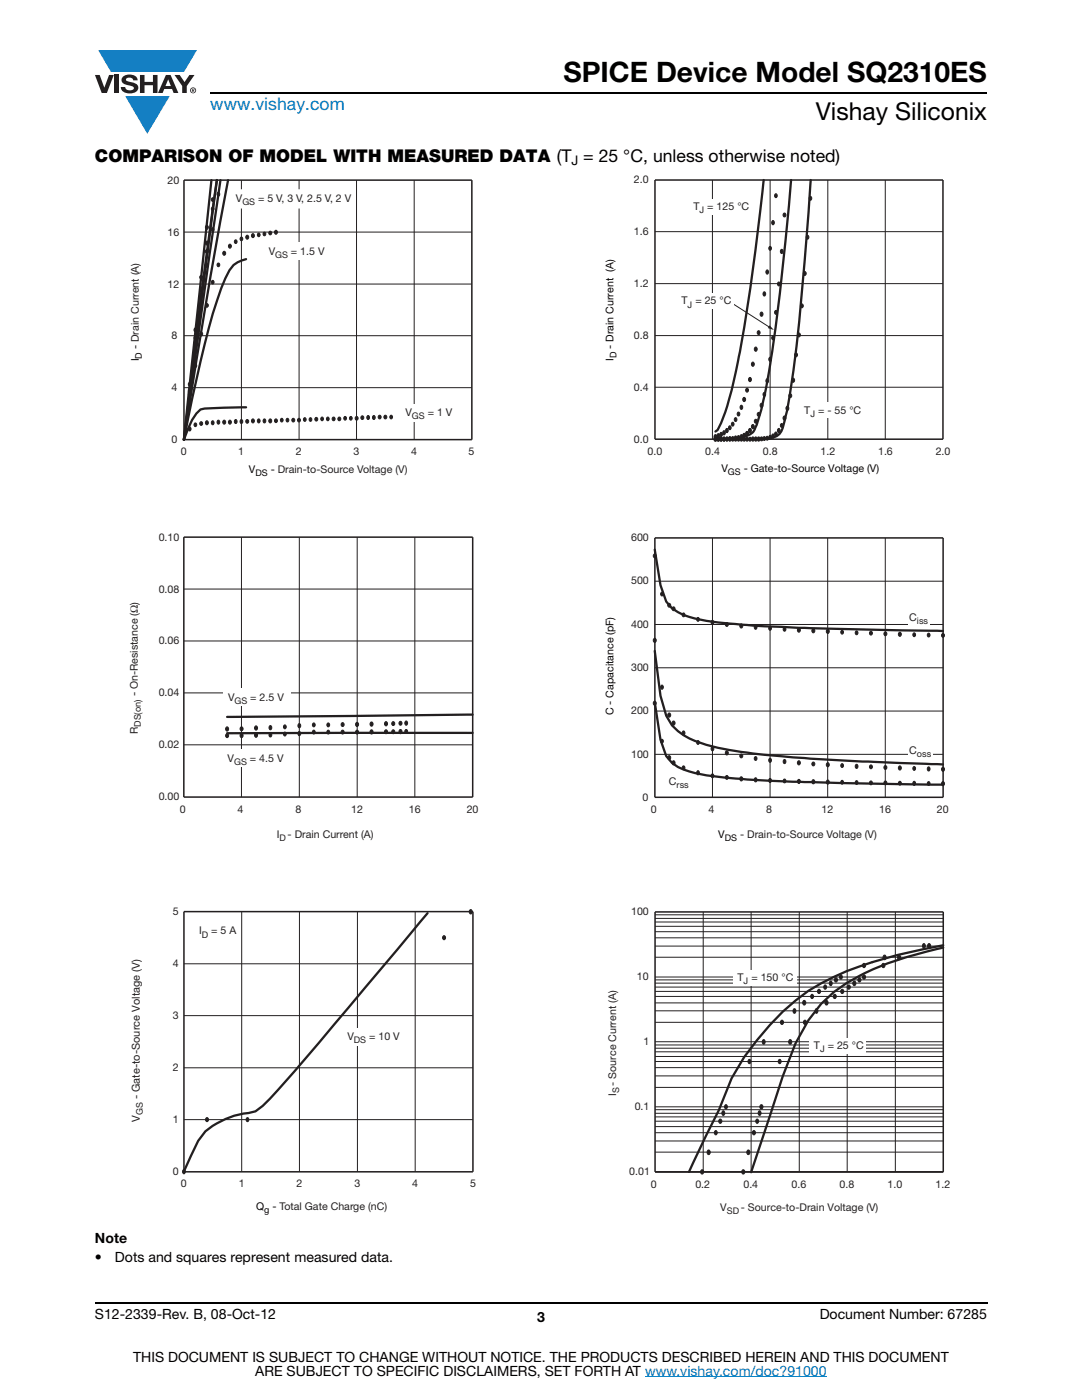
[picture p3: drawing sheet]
<svg xmlns="http://www.w3.org/2000/svg" width="216mm" height="279mm" viewBox="0 0 216 279" stroke-linecap="round" stroke-linejoin="round" font-family="sans-serif">
<defs><g id="words">
<text font-size="5.6" x="112.4" y="16.4">SPICE Device Model SQ2310ES</text>
<text font-size="4.9" x="162.8" y="24">Vishay Siliconix</text>
<text font-size="3.5" fill="#007ec4" x="42" y="21.9">www.vishay.com</text>
<text font-size="3.5" x="18.9" y="32.3">COMPARISON OF MODEL WITH MEASURED DATA (T = 25 °C, unless otherwise noted)</text>
<g font-size="2.8">
<text x="18.9" y="248.1">Note</text>
<text x="18.9" y="251.9">•</text>
<text x="22.9" y="251.9">Dots and squares represent measured data.</text>
<text x="18.9" y="263.3">S12-2339-Rev. B, 08-Oct-12</text>
<text x="107.2" y="263.8">3</text>
<text x="163.6" y="263.3">Document Number: 67285</text>
<text x="26.5" y="271.7">THIS DOCUMENT IS SUBJECT TO CHANGE WITHOUT NOTICE. THE PRODUCTS DESCRIBED HEREIN AND THIS DOCUMENT</text>
<text x="50.9" y="274.6">ARE SUBJECT TO SPECIFIC DISCLAIMERS, SET FORTH AT www.vishay.com/doc?91000</text>
</g>
<text font-size="2.6" x="114" y="33">J</text>
<g font-size="2.2" fill="#231f20">
<text x="27.5" y="139" transform="rotate(-90 27.5 139)">- On-Resistance (Ω)</text>
<text x="27.9" y="219.4" transform="rotate(-90 27.9 219.4)">- Gate-to-Source Voltage (V)</text>
<text x="27.9" y="223.9" transform="rotate(-90 27.9 223.9)">V</text>
</g>
<g font-size="2.1" fill="#231f20">
<text x="33.4" y="36.7">20</text>
<text x="47.1" y="40.4">V</text>
<text x="51.5" y="40.4">= 5 V, 3 V, 2.5 V, 2 V</text>
<text x="126.5" y="36.6">2.0</text>
<text x="138.4" y="42">T</text>
<text x="141.1" y="42">= 125 °C</text>
<text x="33.4" y="47">16</text>
<text x="126.5" y="47">1.6</text>
<text x="53.6" y="50.8">V</text>
<text x="58.1" y="50.8">= 1.5 V</text>
<text x="33.4" y="57.4">12</text>
<text x="126.5" y="57.3">1.2</text>
<text x="136" y="60.8">T</text>
<text x="138.7" y="60.8">= 25 °C</text>
<text x="34.2" y="67.7">8</text>
<text x="126.5" y="67.6">0.8</text>
<text x="126.5" y="78">0.4</text>
<text x="34.2" y="78.1">4</text>
<text x="80.9" y="83">V</text>
<text x="85.4" y="83">= 1 V</text>
<text x="160.5" y="82.6">T</text>
<text x="163.2" y="82.6">= - 55 °C</text>
<text x="34.2" y="88.5">0</text>
<text x="126.5" y="88.3">0.0</text>
<text x="36.1" y="90.9">0</text>
<text x="47.5" y="90.9">1</text>
<text x="59" y="90.9">2</text>
<text x="70.5" y="90.9">3</text>
<text x="82" y="90.9">4</text>
<text x="93.5" y="90.9">5</text>
<text x="129.2" y="90.9">0.0</text>
<text x="140.7" y="90.9">0.4</text>
<text x="152.2" y="90.9">0.8</text>
<text x="163.7" y="90.9">1.2</text>
<text x="175.2" y="90.9">1.6</text>
<text x="186.7" y="90.9">2.0</text>
<text x="31.7" y="107.9">0.10</text>
<text x="125.9" y="108">600</text>
<text x="31.7" y="118.3">0.08</text>
<text x="125.9" y="116.6">500</text>
<text x="125.9" y="125.3">400</text>
<text x="181.4" y="124">C</text>
<text x="31.7" y="128.6">0.06</text>
<text x="125.9" y="133.9">300</text>
<text x="31.7" y="139">0.04</text>
<text x="45.5" y="139.9">V</text>
<text x="49.9" y="139.9">= 2.5 V</text>
<text x="125.9" y="142.6">200</text>
<text x="27.5" y="146.5" transform="rotate(-90 27.5 146.5)">R</text>
<text x="31.7" y="149.4">0.02</text>
<text x="45.4" y="152">V</text>
<text x="49.9" y="152">= 4.5 V</text>
<text x="125.9" y="151.2">100</text>
<text x="181.4" y="150.4">C</text>
<text x="31.7" y="159.7">0.00</text>
<text x="128.2" y="159.8">0</text>
<text x="133.5" y="156.7">C</text>
<text x="35.9" y="162.2">0</text>
<text x="47.4" y="162.2">4</text>
<text x="55.2" y="167.2">I</text>
<text x="57.4" y="167.2">- Drain Current (A)</text>
<text x="58.9" y="162.2">8</text>
<text x="70.1" y="162.2">12</text>
<text x="81.6" y="162.2">16</text>
<text x="93.1" y="162.2">20</text>
<text x="129.9" y="162.2">0</text>
<text x="141.4" y="162.2">4</text>
<text x="147.7" y="167.2">- Drain-to-Source Voltage (V)</text>
<text x="152.9" y="162.2">8</text>
<text x="163.9" y="162.2">12</text>
<text x="175.4" y="162.2">16</text>
<text x="187" y="162.2">20</text>
<text x="34.5" y="182.6">5</text>
<text x="125.9" y="182.7">100</text>
<text x="39.7" y="186.5">I</text>
<text x="42.2" y="186.5">= 5 A</text>
<text x="34.5" y="193">4</text>
<text x="127.1" y="195.6">10</text>
<text x="147.2" y="195.7">T</text>
<text x="149.9" y="195.7">= 150 °C</text>
<text x="34.5" y="203.4">3</text>
<text x="69.3" y="207.6">V</text>
<text x="73.7" y="207.6">= 10 V</text>
<text x="128.4" y="208.6">1</text>
<text x="162.4" y="209.4">T</text>
<text x="165.2" y="209.4">= 25 °C</text>
<text x="34.5" y="213.7">2</text>
<text x="122.9" y="218.7" transform="rotate(-90 122.9 218.7)">I</text>
<text x="122.9" y="216.7" transform="rotate(-90 122.9 216.7)">- Source Current (A)</text>
<text x="126.6" y="221.6">0.1</text>
<text x="34.5" y="224.1">1</text>
<text x="34.5" y="234.5">0</text>
<text x="36.1" y="236.9">0</text>
<text x="47.6" y="236.9">1</text>
<text x="59.2" y="236.9">2</text>
<text x="70.7" y="236.9">3</text>
<text x="82.3" y="236.9">4</text>
<text x="93.8" y="236.9">5</text>
<text x="125.6" y="234.6">0.01</text>
<text x="129.8" y="237">0</text>
<text x="138.8" y="237">0.2</text>
<text x="148.3" y="237">0.4</text>
<text x="157.9" y="237">0.6</text>
<text x="167.5" y="237">0.8</text>
<text x="177.1" y="237">1.0</text>
<text x="186.7" y="237">1.2</text>
<text x="143.7" y="241.7">V</text>
<text x="147.8" y="241.7">- Source-to-Drain Voltage (V)</text>
</g>
<g font-size="2.1" fill="#050504">
<text x="27.7" y="69.7" transform="rotate(-90 27.7 69.7)">- Drain Current (A)</text>
<text x="122.4" y="69.6" transform="rotate(-90 122.4 69.6)">- Drain Current (A)</text>
<text x="27.7" y="72.1" transform="rotate(-90 27.7 72.1)">I</text>
<text x="122.4" y="72" transform="rotate(-90 122.4 72)">I</text>
<text x="49.7" y="94.3">V</text>
<text x="54" y="94.3">- Drain-to-Source Voltage (V)</text>
<text x="144" y="94.3">V</text>
<text x="148.4" y="94.3">- Gate-to-Source Voltage (V)</text>
<text x="122.4" y="142.8" transform="rotate(-90 122.4 142.8)">C - Capacitance (pF)</text>
<text x="143.3" y="167.2">V</text>
<text x="51.1" y="241.5">Q</text>
<text x="54.3" y="241.5">- Total Gate Charge (nC)</text>
</g>
<g font-size="1.8" fill="#231f20">
<text x="48.4" y="41">GS</text>
<text x="139.6" y="42.6">J</text>
<text x="54.9" y="51.4">GS</text>
<text x="137.2" y="61.4">J</text>
<text x="82.2" y="83.6">GS</text>
<text x="161.7" y="83.2">J</text>
<text x="183" y="124.6">iss</text>
<text x="46.8" y="140.5">GS</text>
<text x="28.1" y="145.1" transform="rotate(-90 28.1 145.1)">DS(on)</text>
<text x="46.7" y="152.6">GS</text>
<text x="183" y="151.1">oss</text>
<text x="135" y="157.3">rss</text>
<text x="55.8" y="167.8">D</text>
<text x="40.3" y="187.1">D</text>
<text x="148.4" y="196.4">J</text>
<text x="70.6" y="208.2">DS</text>
<text x="163.6" y="210">J</text>
<text x="123.5" y="218.2" transform="rotate(-90 123.5 218.2)">S</text>
<text x="28.5" y="222.5" transform="rotate(-90 28.5 222.5)">GS</text>
<text x="145" y="242.3">SD</text>
</g>
<g font-size="1.8" fill="#050504">
<text x="28.3" y="71.5" transform="rotate(-90 28.3 71.5)">D</text>
<text x="123" y="71.5" transform="rotate(-90 123 71.5)">D</text>
<text x="51" y="94.9">DS</text>
<text x="145.3" y="94.9">GS</text>
<text x="144.6" y="167.8">DS</text>
<text x="52.7" y="242.1">g</text>
</g>
</g></defs>
<g fill="#147fc3">
<path d="M19.6 10h19.7l-2.6 4.4h-1.1h-13.5z"/>
<path d="M25 19.2h8.9l-4.5 7.5z"/>
</g>
<g fill="#231f20">
<path d="M18.9 15h1l.9 2.5 1-2.5h.9l-1.4 3.6h-1z"/>
<path d="M22.9 15h.9v3.6h-.9z"/>
<path d="M24.6 15.3a2.1 2.1 0 0 1 2.8 .3l.1 .4h-.9a.79 .79 0 0 0-.7-.5 .79 .79 0 0 0-.8 .4l.3 .3 1 .2a1.08 1.08 0 0 1 1.2 1.1 1.08 1.08 0 0 1-1.1 1.1 1.73 1.73 0 0 1-2.4-1.2h.9a.96 .96 0 0 0 .8 .6 .96 .96 0 0 0 .9-.4 1.31 1.31 0 0 0-1.2-.6 1.03 1.03 0 0 1-1.1-.6 1.03 1.03 0 0 1 .2-1.1z"/>
<path d="M27.9 15h.9v1.3h1.7v-1.3h.9v3.6h-.9v-1.6h-1.7v1.6h-.9z"/>
<path d="M34.8 15h1.1l.9 1.4 1-1.4h1l-1.5 2.2v1.4h-.9v-1.4z"/>
<path d="M33.6 15.8l.5 1.4h-1.1zM33.1 15l-1.6 3.6h1l.3-.8h1.5l.3 .8h1l-1.6-3.6z"/>
<path d="M38.1 18a.46 .46 0 0 1 .9 0 .46 .46 0 0 1-.9 0zM37.9 18a.6 .6 0 0 0 1.2 0 .6 .6 0 0 0-1.2 0z"/>
<path d="M38.4 17.8h.2v.2h-.2zM38.3 17.7v.7h.1v-.3l.4 .3-.2-.3 .2-.2-.1-.2z"/>
</g>
<path d="M42 18.6h155M18.9 260h178.1" fill="none" stroke="#000" stroke-width=".36"/>
<path d="M128.7 274.8h36.3" fill="none" stroke="#007ec4" stroke-width=".2"/>
<path d="M25.7 34.8h164.5v208h-164.5z" fill="#fff"/>
<path d="M36.7 35.9h57.5v51.8h-57.5z" fill="none" stroke="#231f20" stroke-width=".3"/>
<path d="M48.2 35.9v51.8M59.7 35.9v51.8M71.1 35.9v51.8M82.6 35.9v51.8M36.7 46.3h57.5M36.7 56.7h57.5M36.7 67h57.5M36.7 77.4h57.5" fill="none" stroke="#231f20" stroke-width=".2"/>
<path d="M43.3 36l-.9 5.7a1098.7 1098.7 0 0 0-4.6 36.5" fill="none" stroke="#231f20" stroke-width=".46"/>
<path d="M37.7 77.9a.35 .35 0 0 1 .4 .3 .35 .35 0 0 1-.4 .3l-.1-.3z" fill-rule="evenodd" fill="#231f20"/>
<path d="M37.7 77.9a.35 .35 0 0 1 .4 .3 .35 .35 0 0 1-.4 .3l-.1-.3z" fill="none" stroke="#231f20" stroke-width=".2"/>
<path d="M38.8 68.1a.35 .35 0 0 1 .5 .3 .35 .35 0 0 1-.5 .4l-.1-.4z" fill-rule="evenodd" fill="#231f20"/>
<path d="M38.8 68.1a.35 .35 0 0 1 .5 .3 .35 .35 0 0 1-.5 .4l-.1-.4z" fill="none" stroke="#231f20" stroke-width=".2"/>
<path d="M40 58.6a.36 .36 0 0 1 .4 .3 .36 .36 0 0 1-.4 .4l-.2-.4z" fill-rule="evenodd" fill="#231f20"/>
<path d="M40 58.6a.36 .36 0 0 1 .4 .3 .36 .36 0 0 1-.4 .4l-.2-.4z" fill="none" stroke="#231f20" stroke-width=".2"/>
<path d="M41.1 49.8a.36 .36 0 0 1 .5 .4 .36 .36 0 0 1-.5 .3l-.1-.3z" fill-rule="evenodd" fill="#231f20"/>
<path d="M41.1 49.8a.36 .36 0 0 1 .5 .4 .36 .36 0 0 1-.5 .3l-.1-.3z" fill="none" stroke="#231f20" stroke-width=".2"/>
<path d="M42.3 41.4a.33 .33 0 0 1 .4 .3 .33 .33 0 0 1-.4 .3l-.1-.3z" fill-rule="evenodd" fill="#231f20"/>
<path d="M42.3 41.4a.33 .33 0 0 1 .4 .3 .33 .33 0 0 1-.4 .3l-.1-.3z" fill="none" stroke="#231f20" stroke-width=".2"/>
<path d="M42.2 35.9l-5.5 51.9M43.3 35.9l-6.6 51.9M44 35.9l-7.3 51.9M45.5 35.9l-4.1 22.5-4.7 29.4M49.1 51.7a5.3 5.3 0 0 0-4.1 3.8 96.2 96.2 0 0 0-5 16.7l-3.3 15.6M49.1 81.3l-7.4 .2-1.7 .2-.8 .8-.9 1.3-1.6 4" fill="none" stroke="#231f20" stroke-width=".46"/>
<path d="M37.7 85.3a.35 .35 0 0 1 .4 .3 .35 .35 0 0 1-.4 .4l-.1-.4z" fill-rule="evenodd" fill="#231f20"/>
<path d="M37.7 85.3a.35 .35 0 0 1 .4 .3 .35 .35 0 0 1-.4 .4l-.1-.4z" fill="none" stroke="#231f20" stroke-width=".2"/>
<path d="M38.8 84.5a.33 .33 0 0 1 .5 .3 .33 .33 0 0 1-.5 .3l-.1-.3z" fill-rule="evenodd" fill="#231f20"/>
<path d="M38.8 84.5a.33 .33 0 0 1 .5 .3 .33 .33 0 0 1-.5 .3l-.1-.3z" fill="none" stroke="#231f20" stroke-width=".2"/>
<circle cx="40.1" cy="84.5" r=".34" fill="#231f20"/>
<circle cx="40.1" cy="84.5" r=".34" fill="none" stroke="#231f20" stroke-width=".2"/>
<path d="M41.1 84a.36 .36 0 0 1 .5 .4 .36 .36 0 0 1-.5 .3l-.1-.3z" fill-rule="evenodd" fill="#231f20"/>
<path d="M41.1 84a.36 .36 0 0 1 .5 .4 .36 .36 0 0 1-.5 .3l-.1-.3z" fill="none" stroke="#231f20" stroke-width=".2"/>
<path d="M42.3 84a.35 .35 0 0 1 .4 .4 .35 .35 0 0 1-.4 .3l-.1-.3z" fill-rule="evenodd" fill="#231f20"/>
<path d="M42.3 84a.35 .35 0 0 1 .4 .4 .35 .35 0 0 1-.4 .3l-.1-.3z" fill="none" stroke="#231f20" stroke-width=".2"/>
<path d="M43.4 83.9a.35 .35 0 0 1 .5 .3 .35 .35 0 0 1-.5 .4l-.1-.3z" fill-rule="evenodd" fill="#231f20"/>
<path d="M43.4 83.9a.35 .35 0 0 1 .5 .3 .35 .35 0 0 1-.5 .4l-.1-.3z" fill="none" stroke="#231f20" stroke-width=".2"/>
<path d="M44.6 83.9a.36 .36 0 0 1 .4 .3 .36 .36 0 0 1-.4 .4l-.2-.3z" fill-rule="evenodd" fill="#231f20"/>
<path d="M44.6 83.9a.36 .36 0 0 1 .4 .3 .36 .36 0 0 1-.4 .4l-.2-.3z" fill="none" stroke="#231f20" stroke-width=".2"/>
<path d="M45.7 83.9a.36 .36 0 0 1 .5 .3 .36 .36 0 0 1-.5 .4l-.1-.3z" fill-rule="evenodd" fill="#231f20"/>
<path d="M45.7 83.9a.36 .36 0 0 1 .5 .3 .36 .36 0 0 1-.5 .4l-.1-.3z" fill="none" stroke="#231f20" stroke-width=".2"/>
<path d="M46.9 83.8a.35 .35 0 0 1 .4 .3 .35 .35 0 0 1-.4 .4l-.1-.4z" fill-rule="evenodd" fill="#231f20"/>
<path d="M46.9 83.8a.35 .35 0 0 1 .4 .3 .35 .35 0 0 1-.4 .4l-.1-.4z" fill="none" stroke="#231f20" stroke-width=".2"/>
<path d="M48 83.8a.35 .35 0 0 1 .4 .3 .35 .35 0 0 1-.4 .4l-.1-.4z" fill-rule="evenodd" fill="#231f20"/>
<path d="M48 83.8a.35 .35 0 0 1 .4 .3 .35 .35 0 0 1-.4 .4l-.1-.4z" fill="none" stroke="#231f20" stroke-width=".2"/>
<circle cx="49.3" cy="84.1" r=".34" fill="#231f20"/>
<circle cx="49.3" cy="84.1" r=".34" fill="none" stroke="#231f20" stroke-width=".2"/>
<path d="M50.3 83.7a.36 .36 0 0 1 .5 .3 .36 .36 0 0 1-.5 .3l-.1-.3z" fill-rule="evenodd" fill="#231f20"/>
<path d="M50.3 83.7a.36 .36 0 0 1 .5 .3 .36 .36 0 0 1-.5 .3l-.1-.3z" fill="none" stroke="#231f20" stroke-width=".2"/>
<path d="M51.5 83.7a.35 .35 0 0 1 .4 .3 .35 .35 0 0 1-.4 .3l-.1-.3z" fill-rule="evenodd" fill="#231f20"/>
<path d="M51.5 83.7a.35 .35 0 0 1 .4 .3 .35 .35 0 0 1-.4 .3l-.1-.3z" fill="none" stroke="#231f20" stroke-width=".2"/>
<path d="M52.6 83.7a.35 .35 0 0 1 .4 .3 .35 .35 0 0 1-.4 .3l-.1-.3z" fill-rule="evenodd" fill="#231f20"/>
<path d="M52.6 83.7a.35 .35 0 0 1 .4 .3 .35 .35 0 0 1-.4 .3l-.1-.3z" fill="none" stroke="#231f20" stroke-width=".2"/>
<path d="M53.8 83.7a.36 .36 0 0 1 .4 .3 .36 .36 0 0 1-.4 .3l-.2-.3z" fill-rule="evenodd" fill="#231f20"/>
<path d="M53.8 83.7a.36 .36 0 0 1 .4 .3 .36 .36 0 0 1-.4 .3l-.2-.3z" fill="none" stroke="#231f20" stroke-width=".2"/>
<circle cx="55" cy="84" r=".34" fill="#231f20"/>
<circle cx="55" cy="84" r=".34" fill="none" stroke="#231f20" stroke-width=".2"/>
<path d="M56.1 83.5a.33 .33 0 0 1 .4 .3 .33 .33 0 0 1-.4 .4l-.2-.4z" fill-rule="evenodd" fill="#231f20"/>
<path d="M56.1 83.5a.33 .33 0 0 1 .4 .3 .33 .33 0 0 1-.4 .4l-.2-.4z" fill="none" stroke="#231f20" stroke-width=".2"/>
<path d="M57.2 83.5a.33 .33 0 0 1 .4 .3 .33 .33 0 0 1-.4 .4l-.1-.4z" fill-rule="evenodd" fill="#231f20"/>
<path d="M57.2 83.5a.33 .33 0 0 1 .4 .3 .33 .33 0 0 1-.4 .4l-.1-.4z" fill="none" stroke="#231f20" stroke-width=".2"/>
<circle cx="58.5" cy="83.8" r=".34" fill="#231f20"/>
<circle cx="58.5" cy="83.8" r=".34" fill="none" stroke="#231f20" stroke-width=".2"/>
<circle cx="59.6" cy="83.8" r=".34" fill="#231f20"/>
<circle cx="59.6" cy="83.8" r=".34" fill="none" stroke="#231f20" stroke-width=".2"/>
<path d="M60.7 83.4a.33 .33 0 0 1 .4 .3 .33 .33 0 0 1-.4 .3l-.2-.3z" fill-rule="evenodd" fill="#231f20"/>
<path d="M60.7 83.4a.33 .33 0 0 1 .4 .3 .33 .33 0 0 1-.4 .3l-.2-.3z" fill="none" stroke="#231f20" stroke-width=".2"/>
<path d="M61.8 83.4a.33 .33 0 0 1 .4 .3 .33 .33 0 0 1-.4 .3l-.1-.3z" fill-rule="evenodd" fill="#231f20"/>
<path d="M61.8 83.4a.33 .33 0 0 1 .4 .3 .33 .33 0 0 1-.4 .3l-.1-.3z" fill="none" stroke="#231f20" stroke-width=".2"/>
<circle cx="63.1" cy="83.7" r=".34" fill="#231f20"/>
<circle cx="63.1" cy="83.7" r=".34" fill="none" stroke="#231f20" stroke-width=".2"/>
<path d="M64.1 83.3a.33 .33 0 0 1 .4 .3 .33 .33 0 0 1-.4 .3l-.1-.3z" fill-rule="evenodd" fill="#231f20"/>
<path d="M64.1 83.3a.33 .33 0 0 1 .4 .3 .33 .33 0 0 1-.4 .3l-.1-.3z" fill="none" stroke="#231f20" stroke-width=".2"/>
<path d="M65.3 83.3a.33 .33 0 0 1 .4 .3 .33 .33 0 0 1-.4 .3l-.2-.3z" fill-rule="evenodd" fill="#231f20"/>
<path d="M65.3 83.3a.33 .33 0 0 1 .4 .3 .33 .33 0 0 1-.4 .3l-.2-.3z" fill="none" stroke="#231f20" stroke-width=".2"/>
<circle cx="66.5" cy="83.6" r=".34" fill="#231f20"/>
<circle cx="66.5" cy="83.6" r=".34" fill="none" stroke="#231f20" stroke-width=".2"/>
<circle cx="67.7" cy="83.6" r=".34" fill="#231f20"/>
<circle cx="67.7" cy="83.6" r=".34" fill="none" stroke="#231f20" stroke-width=".2"/>
<path d="M68.7 83.2a.33 .33 0 0 1 .4 .3 .33 .33 0 0 1-.4 .3l-.1-.3z" fill-rule="evenodd" fill="#231f20"/>
<path d="M68.7 83.2a.33 .33 0 0 1 .4 .3 .33 .33 0 0 1-.4 .3l-.1-.3z" fill="none" stroke="#231f20" stroke-width=".2"/>
<path d="M69.9 83.2a.33 .33 0 0 1 .4 .3 .33 .33 0 0 1-.4 .3l-.2-.3z" fill-rule="evenodd" fill="#231f20"/>
<path d="M69.9 83.2a.33 .33 0 0 1 .4 .3 .33 .33 0 0 1-.4 .3l-.2-.3z" fill="none" stroke="#231f20" stroke-width=".2"/>
<circle cx="71.1" cy="83.5" r=".34" fill="#231f20"/>
<circle cx="71.1" cy="83.5" r=".34" fill="none" stroke="#231f20" stroke-width=".2"/>
<circle cx="72.3" cy="83.4" r=".34" fill="#231f20"/>
<circle cx="72.3" cy="83.4" r=".34" fill="none" stroke="#231f20" stroke-width=".2"/>
<path d="M73.3 83a.35 .35 0 0 1 .4 .3 .35 .35 0 0 1-.4 .4l-.1-.4z" fill-rule="evenodd" fill="#231f20"/>
<path d="M73.3 83a.35 .35 0 0 1 .4 .3 .35 .35 0 0 1-.4 .4l-.1-.4z" fill="none" stroke="#231f20" stroke-width=".2"/>
<path d="M74.5 83a.35 .35 0 0 1 .4 .3 .35 .35 0 0 1-.4 .4l-.2-.4z" fill-rule="evenodd" fill="#231f20"/>
<path d="M74.5 83a.35 .35 0 0 1 .4 .3 .35 .35 0 0 1-.4 .4l-.2-.4z" fill="none" stroke="#231f20" stroke-width=".2"/>
<circle cx="75.7" cy="83.2" r=".34" fill="#231f20"/>
<circle cx="75.7" cy="83.2" r=".34" fill="none" stroke="#231f20" stroke-width=".2"/>
<circle cx="76.9" cy="83.2" r=".34" fill="#231f20"/>
<circle cx="76.9" cy="83.2" r=".34" fill="none" stroke="#231f20" stroke-width=".2"/>
<path d="M77.9 82.9a.33 .33 0 0 1 .4 .3 .33 .33 0 0 1-.4 .4l-.1-.4z" fill-rule="evenodd" fill="#231f20"/>
<path d="M77.9 82.9a.33 .33 0 0 1 .4 .3 .33 .33 0 0 1-.4 .4l-.1-.4z" fill="none" stroke="#231f20" stroke-width=".2"/>
<path d="M37.7 80a.35 .35 0 0 1 .4 .4 .35 .35 0 0 1-.4 .3l-.1-.3z" fill-rule="evenodd" fill="#231f20"/>
<path d="M37.7 80a.35 .35 0 0 1 .4 .4 .35 .35 0 0 1-.4 .3l-.1-.3z" fill="none" stroke="#231f20" stroke-width=".2"/>
<path d="M38.8 72.7a.33 .33 0 0 1 .5 .3 .33 .33 0 0 1-.5 .3l-.1-.3z" fill-rule="evenodd" fill="#231f20"/>
<path d="M38.8 72.7a.33 .33 0 0 1 .5 .3 .33 .33 0 0 1-.5 .3l-.1-.3z" fill="none" stroke="#231f20" stroke-width=".2"/>
<path d="M40 66.3a.36 .36 0 0 1 .4 .4 .36 .36 0 0 1-.4 .3l-.2-.3z" fill-rule="evenodd" fill="#231f20"/>
<path d="M40 66.3a.36 .36 0 0 1 .4 .4 .36 .36 0 0 1-.4 .3l-.2-.3z" fill="none" stroke="#231f20" stroke-width=".2"/>
<circle cx="41.2" cy="60.9" r=".34" fill="#231f20"/>
<circle cx="41.2" cy="60.9" r=".34" fill="none" stroke="#231f20" stroke-width=".2"/>
<path d="M42.3 56a.33 .33 0 0 1 .4 .3 .33 .33 0 0 1-.4 .3l-.1-.3z" fill-rule="evenodd" fill="#231f20"/>
<path d="M42.3 56a.33 .33 0 0 1 .4 .3 .33 .33 0 0 1-.4 .3l-.1-.3z" fill="none" stroke="#231f20" stroke-width=".2"/>
<path d="M43.4 52.5a.33 .33 0 0 1 .5 .4 .33 .33 0 0 1-.5 .3l-.1-.3z" fill-rule="evenodd" fill="#231f20"/>
<path d="M43.4 52.5a.33 .33 0 0 1 .5 .4 .33 .33 0 0 1-.5 .3l-.1-.3z" fill="none" stroke="#231f20" stroke-width=".2"/>
<path d="M44.6 50.2a.36 .36 0 0 1 .4 .3 .36 .36 0 0 1-.4 .4l-.2-.4z" fill-rule="evenodd" fill="#231f20"/>
<path d="M44.6 50.2a.36 .36 0 0 1 .4 .3 .36 .36 0 0 1-.4 .4l-.2-.4z" fill="none" stroke="#231f20" stroke-width=".2"/>
<path d="M45.7 48.8a.36 .36 0 0 1 .5 .3 .36 .36 0 0 1-.5 .4l-.1-.4z" fill-rule="evenodd" fill="#231f20"/>
<path d="M45.7 48.8a.36 .36 0 0 1 .5 .3 .36 .36 0 0 1-.5 .4l-.1-.4z" fill="none" stroke="#231f20" stroke-width=".2"/>
<path d="M46.9 47.9a.33 .33 0 0 1 .4 .3 .33 .33 0 0 1-.4 .4l-.1-.4z" fill-rule="evenodd" fill="#231f20"/>
<path d="M46.9 47.9a.33 .33 0 0 1 .4 .3 .33 .33 0 0 1-.4 .4l-.1-.4z" fill="none" stroke="#231f20" stroke-width=".2"/>
<path d="M48 47.4a.33 .33 0 0 1 .4 .3 .33 .33 0 0 1-.4 .3l-.1-.3z" fill-rule="evenodd" fill="#231f20"/>
<path d="M48 47.4a.33 .33 0 0 1 .4 .3 .33 .33 0 0 1-.4 .3l-.1-.3z" fill="none" stroke="#231f20" stroke-width=".2"/>
<path d="M49.2 47a.36 .36 0 0 1 .4 .3 .36 .36 0 0 1-.4 .4l-.2-.4z" fill-rule="evenodd" fill="#231f20"/>
<path d="M49.2 47a.36 .36 0 0 1 .4 .3 .36 .36 0 0 1-.4 .4l-.2-.4z" fill="none" stroke="#231f20" stroke-width=".2"/>
<path d="M50.3 46.7a.36 .36 0 0 1 .5 .3 .36 .36 0 0 1-.5 .4l-.1-.4z" fill-rule="evenodd" fill="#231f20"/>
<path d="M50.3 46.7a.36 .36 0 0 1 .5 .3 .36 .36 0 0 1-.5 .4l-.1-.4z" fill="none" stroke="#231f20" stroke-width=".2"/>
<path d="M51.5 46.6a.33 .33 0 0 1 .4 .3 .33 .33 0 0 1-.4 .3l-.1-.3z" fill-rule="evenodd" fill="#231f20"/>
<path d="M51.5 46.6a.33 .33 0 0 1 .4 .3 .33 .33 0 0 1-.4 .3l-.1-.3z" fill="none" stroke="#231f20" stroke-width=".2"/>
<path d="M52.6 46.4a.33 .33 0 0 1 .4 .3 .33 .33 0 0 1-.4 .3l-.1-.3z" fill-rule="evenodd" fill="#231f20"/>
<path d="M52.6 46.4a.33 .33 0 0 1 .4 .3 .33 .33 0 0 1-.4 .3l-.1-.3z" fill="none" stroke="#231f20" stroke-width=".2"/>
<circle cx="53.9" cy="46.5" r=".34" fill="#231f20"/>
<circle cx="53.9" cy="46.5" r=".34" fill="none" stroke="#231f20" stroke-width=".2"/>
<path d="M54.9 46a.36 .36 0 0 1 .5 .3 .36 .36 0 0 1-.5 .4l-.1-.4z" fill-rule="evenodd" fill="#231f20"/>
<path d="M54.9 46a.36 .36 0 0 1 .5 .3 .36 .36 0 0 1-.5 .4l-.1-.4z" fill="none" stroke="#231f20" stroke-width=".2"/>
<path d="M37.7 78.3a.35 .35 0 0 1 .4 .4 .35 .35 0 0 1-.4 .3l-.1-.3z" fill-rule="evenodd" fill="#231f20"/>
<path d="M37.7 78.3a.35 .35 0 0 1 .4 .4 .35 .35 0 0 1-.4 .3l-.1-.3z" fill="none" stroke="#231f20" stroke-width=".2"/>
<path d="M38.8 69.6a.35 .35 0 0 1 .5 .4 .35 .35 0 0 1-.5 .3l-.1-.3z" fill-rule="evenodd" fill="#231f20"/>
<path d="M38.8 69.6a.35 .35 0 0 1 .5 .4 .35 .35 0 0 1-.5 .3l-.1-.3z" fill="none" stroke="#231f20" stroke-width=".2"/>
<path d="M40 61.1a.36 .36 0 0 1 .4 .4 .36 .36 0 0 1-.4 .3l-.2-.3z" fill-rule="evenodd" fill="#231f20"/>
<path d="M40 61.1a.36 .36 0 0 1 .4 .4 .36 .36 0 0 1-.4 .3l-.2-.3z" fill="none" stroke="#231f20" stroke-width=".2"/>
<circle cx="41.2" cy="53" r=".34" fill="#231f20"/>
<circle cx="41.2" cy="53" r=".34" fill="none" stroke="#231f20" stroke-width=".2"/>
<path d="M42.3 45.5a.33 .33 0 0 1 .4 .3 .33 .33 0 0 1-.4 .3l-.1-.3z" fill-rule="evenodd" fill="#231f20"/>
<path d="M42.3 45.5a.33 .33 0 0 1 .4 .3 .33 .33 0 0 1-.4 .3l-.1-.3z" fill="none" stroke="#231f20" stroke-width=".2"/>
<path d="M43.4 38.4a.35 .35 0 0 1 .5 .4 .35 .35 0 0 1-.5 .3l-.1-.3z" fill-rule="evenodd" fill="#231f20"/>
<path d="M43.4 38.4a.35 .35 0 0 1 .5 .4 .35 .35 0 0 1-.5 .3l-.1-.3z" fill="none" stroke="#231f20" stroke-width=".2"/>
<path d="M37.7 77.5a.35 .35 0 0 1 .4 .4 .35 .35 0 0 1-.4 .3l-.1-.3z" fill-rule="evenodd" fill="#231f20"/>
<path d="M37.7 77.5a.35 .35 0 0 1 .4 .4 .35 .35 0 0 1-.4 .3l-.1-.3z" fill="none" stroke="#231f20" stroke-width=".2"/>
<path d="M38.8 67.1a.33 .33 0 0 1 .5 .3 .33 .33 0 0 1-.5 .3l-.1-.3z" fill-rule="evenodd" fill="#231f20"/>
<path d="M38.8 67.1a.33 .33 0 0 1 .5 .3 .33 .33 0 0 1-.5 .3l-.1-.3z" fill="none" stroke="#231f20" stroke-width=".2"/>
<path d="M40 57.6a.36 .36 0 0 1 .4 .4 .36 .36 0 0 1-.4 .3l-.2-.3z" fill-rule="evenodd" fill="#231f20"/>
<path d="M40 57.6a.36 .36 0 0 1 .4 .4 .36 .36 0 0 1-.4 .3l-.2-.3z" fill="none" stroke="#231f20" stroke-width=".2"/>
<path d="M41.1 48.2a.36 .36 0 0 1 .5 .3 .36 .36 0 0 1-.5 .4l-.1-.4z" fill-rule="evenodd" fill="#231f20"/>
<path d="M41.1 48.2a.36 .36 0 0 1 .5 .3 .36 .36 0 0 1-.5 .4l-.1-.4z" fill="none" stroke="#231f20" stroke-width=".2"/>
<path d="M42.3 39.5a.33 .33 0 0 1 .4 .3 .33 .33 0 0 1-.4 .4l-.1-.4z" fill-rule="evenodd" fill="#231f20"/>
<path d="M42.3 39.5a.33 .33 0 0 1 .4 .3 .33 .33 0 0 1-.4 .4l-.1-.4z" fill="none" stroke="#231f20" stroke-width=".2"/>
<path d="M37.7 76.4a.33 .33 0 0 1 .4 .3 .33 .33 0 0 1-.4 .3l-.1-.3z" fill-rule="evenodd" fill="#231f20"/>
<path d="M37.7 76.4a.33 .33 0 0 1 .4 .3 .33 .33 0 0 1-.4 .3l-.1-.3z" fill="none" stroke="#231f20" stroke-width=".2"/>
<path d="M38.8 65.5a.35 .35 0 0 1 .5 .4 .35 .35 0 0 1-.5 .3l-.1-.3z" fill-rule="evenodd" fill="#231f20"/>
<path d="M38.8 65.5a.35 .35 0 0 1 .5 .4 .35 .35 0 0 1-.5 .3l-.1-.3z" fill="none" stroke="#231f20" stroke-width=".2"/>
<circle cx="40.1" cy="55.3" r=".34" fill="#231f20"/>
<circle cx="40.1" cy="55.3" r=".34" fill="none" stroke="#231f20" stroke-width=".2"/>
<path d="M41.1 45a.36 .36 0 0 1 .5 .4 .36 .36 0 0 1-.5 .3l-.1-.3z" fill-rule="evenodd" fill="#231f20"/>
<path d="M41.1 45a.36 .36 0 0 1 .5 .4 .36 .36 0 0 1-.5 .3l-.1-.3z" fill="none" stroke="#231f20" stroke-width=".2"/>
<g fill="#fff">
<path d="M52.7 48.4h12.9v3.5h-12.9z"/>
<path d="M79.9 80.6h11.5v3.5h-11.5z"/>
<path d="M46.4 37.9h24.1v3.6h-24.1z"/>
</g>
<path d="M46.4 37.9h24.1v3.6h-24.1z" fill="none" stroke="#fff" stroke-width=".3"/>
<path d="M130.7 35.9h57.5v51.8h-57.5z" fill="none" stroke="#231f20" stroke-width=".3"/>
<path d="M142.2 35.9v51.8M153.7 35.9v51.8M165.2 35.9v51.8M176.6 35.9v51.8M130.7 46.2h57.5M130.7 56.6h57.5M130.7 67h57.5M130.7 77.3h57.5" fill="none" stroke="#231f20" stroke-width=".2"/>
<path d="M152.4 35.9a360.3 360.3 0 0 1-6.3 41.3l-1.2 4.5-1.2 3.2a1.54 1.54 0 0 1-.9 1.2M157.9 35.9l-.1 .8a403.1 403.1 0 0 1-5.3 42.3l-.8 3.5a9 9 0 0 1-1.7 3.9 9.7 9.7 0 0 1-5.3 1.2h-1.9h5.3a20.1 20.1 0 0 0 6.4-.4 2.77 2.77 0 0 0 1.9-2.4 156.4 156.4 0 0 0 3.2-22l2.2-26.9" fill="none" stroke="#231f20" stroke-width=".46"/>
<path d="M142.6 87.3a.35 .35 0 0 1 .4 .4 .35 .35 0 0 1-.4 .3l-.1-.3z" fill-rule="evenodd" fill="#231f20"/>
<path d="M142.6 87.3a.35 .35 0 0 1 .4 .4 .35 .35 0 0 1-.4 .3l-.1-.3z" fill="none" stroke="#231f20" stroke-width=".2"/>
<path d="M143.2 87.3a.35 .35 0 0 1 .4 .4 .35 .35 0 0 1-.4 .3l-.2-.3z" fill-rule="evenodd" fill="#231f20"/>
<path d="M143.2 87.3a.35 .35 0 0 1 .4 .4 .35 .35 0 0 1-.4 .3l-.2-.3z" fill="none" stroke="#231f20" stroke-width=".2"/>
<path d="M143.8 87.3a.34 .34 0 0 1 .4 .4 .34 .34 0 0 1-.4 .3l-.2-.3z" fill-rule="evenodd" fill="#231f20"/>
<path d="M143.8 87.3a.34 .34 0 0 1 .4 .4 .34 .34 0 0 1-.4 .3l-.2-.3z" fill="none" stroke="#231f20" stroke-width=".2"/>
<path d="M144.3 87.3a.34 .34 0 0 1 .4 .4 .34 .34 0 0 1-.4 .3l-.1-.3z" fill-rule="evenodd" fill="#231f20"/>
<path d="M144.3 87.3a.34 .34 0 0 1 .4 .4 .34 .34 0 0 1-.4 .3l-.1-.3z" fill="none" stroke="#231f20" stroke-width=".2"/>
<path d="M144.9 87.3a.34 .34 0 0 1 .4 .4 .34 .34 0 0 1-.4 .3l-.1-.3z" fill-rule="evenodd" fill="#231f20"/>
<path d="M144.9 87.3a.34 .34 0 0 1 .4 .4 .34 .34 0 0 1-.4 .3l-.1-.3z" fill="none" stroke="#231f20" stroke-width=".2"/>
<path d="M145.5 87.3a.34 .34 0 0 1 .4 .4 .34 .34 0 0 1-.4 .3l-.1-.3z" fill-rule="evenodd" fill="#231f20"/>
<path d="M145.5 87.3a.34 .34 0 0 1 .4 .4 .34 .34 0 0 1-.4 .3l-.1-.3z" fill="none" stroke="#231f20" stroke-width=".2"/>
<path d="M146.1 87.3a.34 .34 0 0 1 .4 .4 .34 .34 0 0 1-.4 .3l-.2-.3z" fill-rule="evenodd" fill="#231f20"/>
<path d="M146.1 87.3a.34 .34 0 0 1 .4 .4 .34 .34 0 0 1-.4 .3l-.2-.3z" fill="none" stroke="#231f20" stroke-width=".2"/>
<path d="M146.6 87.3a.34 .34 0 0 1 .4 .4 .34 .34 0 0 1-.4 .3l-.1-.3z" fill-rule="evenodd" fill="#231f20"/>
<path d="M146.6 87.3a.34 .34 0 0 1 .4 .4 .34 .34 0 0 1-.4 .3l-.1-.3z" fill="none" stroke="#231f20" stroke-width=".2"/>
<path d="M147.2 87.3a.34 .34 0 0 1 .4 .4 .34 .34 0 0 1-.4 .3l-.1-.3z" fill-rule="evenodd" fill="#231f20"/>
<path d="M147.2 87.3a.34 .34 0 0 1 .4 .4 .34 .34 0 0 1-.4 .3l-.1-.3z" fill="none" stroke="#231f20" stroke-width=".2"/>
<path d="M147.8 87.3a.34 .34 0 0 1 .4 .4 .34 .34 0 0 1-.4 .3l-.1-.3z" fill-rule="evenodd" fill="#231f20"/>
<path d="M147.8 87.3a.34 .34 0 0 1 .4 .4 .34 .34 0 0 1-.4 .3l-.1-.3z" fill="none" stroke="#231f20" stroke-width=".2"/>
<path d="M148.3 87.3a.35 .35 0 0 1 .5 .4 .35 .35 0 0 1-.5 .3l-.1-.3z" fill-rule="evenodd" fill="#231f20"/>
<path d="M148.3 87.3a.35 .35 0 0 1 .5 .4 .35 .35 0 0 1-.5 .3l-.1-.3z" fill="none" stroke="#231f20" stroke-width=".2"/>
<path d="M148.9 87.3a.35 .35 0 0 1 .5 .4 .35 .35 0 0 1-.5 .3l-.1-.3z" fill-rule="evenodd" fill="#231f20"/>
<path d="M148.9 87.3a.35 .35 0 0 1 .5 .4 .35 .35 0 0 1-.5 .3l-.1-.3z" fill="none" stroke="#231f20" stroke-width=".2"/>
<path d="M149.5 87.3a.35 .35 0 0 1 .4 .4 .35 .35 0 0 1-.4 .3l-.1-.3z" fill-rule="evenodd" fill="#231f20"/>
<path d="M149.5 87.3a.35 .35 0 0 1 .4 .4 .35 .35 0 0 1-.4 .3l-.1-.3z" fill="none" stroke="#231f20" stroke-width=".2"/>
<path d="M150.1 87.3a.37 .37 0 0 1 .4 .3 .37 .37 0 0 1-.4 .4l-.2-.4z" fill-rule="evenodd" fill="#231f20"/>
<path d="M150.1 87.3a.37 .37 0 0 1 .4 .3 .37 .37 0 0 1-.4 .4l-.2-.4z" fill="none" stroke="#231f20" stroke-width=".2"/>
<path d="M150.7 87.3a.37 .37 0 0 1 .4 .3 .37 .37 0 0 1-.4 .4l-.2-.4z" fill-rule="evenodd" fill="#231f20"/>
<path d="M150.7 87.3a.37 .37 0 0 1 .4 .3 .37 .37 0 0 1-.4 .4l-.2-.4z" fill="none" stroke="#231f20" stroke-width=".2"/>
<path d="M151.2 87.3a.37 .37 0 0 1 .5 .3 .37 .37 0 0 1-.5 .4l-.1-.4z" fill-rule="evenodd" fill="#231f20"/>
<path d="M151.2 87.3a.37 .37 0 0 1 .5 .3 .37 .37 0 0 1-.5 .4l-.1-.4z" fill="none" stroke="#231f20" stroke-width=".2"/>
<path d="M151.8 87.2a.35 .35 0 0 1 .4 .4 .35 .35 0 0 1-.4 .3l-.1-.3z" fill-rule="evenodd" fill="#231f20"/>
<path d="M151.8 87.2a.35 .35 0 0 1 .4 .4 .35 .35 0 0 1-.4 .3l-.1-.3z" fill="none" stroke="#231f20" stroke-width=".2"/>
<path d="M152.4 87.2a.34 .34 0 0 1 .4 .3 .34 .34 0 0 1-.4 .4l-.2-.4z" fill-rule="evenodd" fill="#231f20"/>
<path d="M152.4 87.2a.34 .34 0 0 1 .4 .3 .34 .34 0 0 1-.4 .4l-.2-.4z" fill="none" stroke="#231f20" stroke-width=".2"/>
<path d="M153 87.1a.34 .34 0 0 1 .4 .4 .34 .34 0 0 1-.4 .3l-.2-.3z" fill-rule="evenodd" fill="#231f20"/>
<path d="M153 87.1a.34 .34 0 0 1 .4 .4 .34 .34 0 0 1-.4 .3l-.2-.3z" fill="none" stroke="#231f20" stroke-width=".2"/>
<path d="M153.5 86.9a.37 .37 0 0 1 .4 .4 .37 .37 0 0 1-.4 .4l-.1-.4z" fill-rule="evenodd" fill="#231f20"/>
<path d="M153.5 86.9a.37 .37 0 0 1 .4 .4 .37 .37 0 0 1-.4 .4l-.1-.4z" fill="none" stroke="#231f20" stroke-width=".2"/>
<path d="M154.1 86.7a.37 .37 0 0 1 .4 .3 .37 .37 0 0 1-.4 .4l-.1-.4z" fill-rule="evenodd" fill="#231f20"/>
<path d="M154.1 86.7a.37 .37 0 0 1 .4 .3 .37 .37 0 0 1-.4 .4l-.1-.4z" fill="none" stroke="#231f20" stroke-width=".2"/>
<path d="M154.7 86.3a.34 .34 0 0 1 .4 .3 .34 .34 0 0 1-.4 .3l-.1-.3z" fill-rule="evenodd" fill="#231f20"/>
<path d="M154.7 86.3a.34 .34 0 0 1 .4 .3 .34 .34 0 0 1-.4 .3l-.1-.3z" fill="none" stroke="#231f20" stroke-width=".2"/>
<path d="M155.3 85.6a.37 .37 0 0 1 .4 .3 .37 .37 0 0 1-.4 .4l-.2-.4z" fill-rule="evenodd" fill="#231f20"/>
<path d="M155.3 85.6a.37 .37 0 0 1 .4 .3 .37 .37 0 0 1-.4 .4l-.2-.4z" fill="none" stroke="#231f20" stroke-width=".2"/>
<path d="M155.8 84.6a.34 .34 0 0 1 .4 .3 .34 .34 0 0 1-.4 .4l-.1-.4z" fill-rule="evenodd" fill="#231f20"/>
<path d="M155.8 84.6a.34 .34 0 0 1 .4 .3 .34 .34 0 0 1-.4 .4l-.1-.4z" fill="none" stroke="#231f20" stroke-width=".2"/>
<path d="M156.4 83.1a.37 .37 0 0 1 .4 .3 .37 .37 0 0 1-.4 .4l-.2-.4z" fill-rule="evenodd" fill="#231f20"/>
<path d="M156.4 83.1a.37 .37 0 0 1 .4 .3 .37 .37 0 0 1-.4 .4l-.2-.4z" fill="none" stroke="#231f20" stroke-width=".2"/>
<path d="M157 81.1a.37 .37 0 0 1 .4 .4 .37 .37 0 0 1-.4 .4l-.2-.4z" fill-rule="evenodd" fill="#231f20"/>
<path d="M157 81.1a.37 .37 0 0 1 .4 .4 .37 .37 0 0 1-.4 .4l-.2-.4z" fill="none" stroke="#231f20" stroke-width=".2"/>
<path d="M157.5 78.6a.35 .35 0 0 1 .5 .4 .35 .35 0 0 1-.5 .3l-.1-.3z" fill-rule="evenodd" fill="#231f20"/>
<path d="M157.5 78.6a.35 .35 0 0 1 .5 .4 .35 .35 0 0 1-.5 .3l-.1-.3z" fill="none" stroke="#231f20" stroke-width=".2"/>
<path d="M158.1 75.5a.37 .37 0 0 1 .5 .4 .37 .37 0 0 1-.5 .3l-.1-.3z" fill-rule="evenodd" fill="#231f20"/>
<path d="M158.1 75.5a.37 .37 0 0 1 .5 .4 .37 .37 0 0 1-.5 .3l-.1-.3z" fill="none" stroke="#231f20" stroke-width=".2"/>
<path d="M158.7 70.5a.35 .35 0 0 1 .4 .3 .35 .35 0 0 1-.4 .4l-.1-.4z" fill-rule="evenodd" fill="#231f20"/>
<path d="M158.7 70.5a.35 .35 0 0 1 .4 .3 .35 .35 0 0 1-.4 .4l-.1-.4z" fill="none" stroke="#231f20" stroke-width=".2"/>
<path d="M159.3 66.5a.35 .35 0 0 1 .4 .3 .35 .35 0 0 1-.4 .4l-.2-.4z" fill-rule="evenodd" fill="#231f20"/>
<path d="M159.3 66.5a.35 .35 0 0 1 .4 .3 .35 .35 0 0 1-.4 .4l-.2-.4z" fill="none" stroke="#231f20" stroke-width=".2"/>
<path d="M159.9 60.7a.35 .35 0 0 1 .4 .3 .35 .35 0 0 1-.4 .4l-.2-.4z" fill-rule="evenodd" fill="#231f20"/>
<path d="M159.9 60.7a.35 .35 0 0 1 .4 .3 .35 .35 0 0 1-.4 .4l-.2-.4z" fill="none" stroke="#231f20" stroke-width=".2"/>
<path d="M160.4 54.2a.35 .35 0 0 1 .5 .4 .35 .35 0 0 1-.5 .3l-.1-.3z" fill-rule="evenodd" fill="#231f20"/>
<path d="M160.4 54.2a.35 .35 0 0 1 .5 .4 .35 .35 0 0 1-.5 .3l-.1-.3z" fill="none" stroke="#231f20" stroke-width=".2"/>
<path d="M161 47a.34 .34 0 0 1 .4 .3 .34 .34 0 0 1-.4 .4l-.1-.4z" fill-rule="evenodd" fill="#231f20"/>
<path d="M161 47a.34 .34 0 0 1 .4 .3 .34 .34 0 0 1-.4 .4l-.1-.4z" fill="none" stroke="#231f20" stroke-width=".2"/>
<path d="M161.6 39.2a.34 .34 0 0 1 .4 .4 .34 .34 0 0 1-.4 .3l-.2-.3z" fill-rule="evenodd" fill="#231f20"/>
<path d="M161.6 39.2a.34 .34 0 0 1 .4 .4 .34 .34 0 0 1-.4 .3l-.2-.3z" fill="none" stroke="#231f20" stroke-width=".2"/>
<path d="M142.6 87.3a.37 .37 0 0 1 .4 .3 .37 .37 0 0 1-.4 .4l-.1-.4z" fill-rule="evenodd" fill="#231f20"/>
<path d="M142.6 87.3a.37 .37 0 0 1 .4 .3 .37 .37 0 0 1-.4 .4l-.1-.4z" fill="none" stroke="#231f20" stroke-width=".2"/>
<path d="M143.2 87.3a.37 .37 0 0 1 .4 .3 .37 .37 0 0 1-.4 .4l-.2-.4z" fill-rule="evenodd" fill="#231f20"/>
<path d="M143.2 87.3a.37 .37 0 0 1 .4 .3 .37 .37 0 0 1-.4 .4l-.2-.4z" fill="none" stroke="#231f20" stroke-width=".2"/>
<path d="M143.8 87.3a.37 .37 0 0 1 .4 .3 .37 .37 0 0 1-.4 .4l-.2-.4z" fill-rule="evenodd" fill="#231f20"/>
<path d="M143.8 87.3a.37 .37 0 0 1 .4 .3 .37 .37 0 0 1-.4 .4l-.2-.4z" fill="none" stroke="#231f20" stroke-width=".2"/>
<path d="M144.3 87.3a.37 .37 0 0 1 .4 .3 .37 .37 0 0 1-.4 .4l-.1-.4z" fill-rule="evenodd" fill="#231f20"/>
<path d="M144.3 87.3a.37 .37 0 0 1 .4 .3 .37 .37 0 0 1-.4 .4l-.1-.4z" fill="none" stroke="#231f20" stroke-width=".2"/>
<path d="M144.9 87.2a.34 .34 0 0 1 .4 .4 .34 .34 0 0 1-.4 .3l-.1-.3z" fill-rule="evenodd" fill="#231f20"/>
<path d="M144.9 87.2a.34 .34 0 0 1 .4 .4 .34 .34 0 0 1-.4 .3l-.1-.3z" fill="none" stroke="#231f20" stroke-width=".2"/>
<path d="M145.5 87.2a.37 .37 0 0 1 .4 .4 .37 .37 0 0 1-.4 .3l-.1-.3z" fill-rule="evenodd" fill="#231f20"/>
<path d="M145.5 87.2a.37 .37 0 0 1 .4 .4 .37 .37 0 0 1-.4 .3l-.1-.3z" fill="none" stroke="#231f20" stroke-width=".2"/>
<path d="M146.1 87.2a.34 .34 0 0 1 .4 .3 .34 .34 0 0 1-.4 .4l-.2-.4z" fill-rule="evenodd" fill="#231f20"/>
<path d="M146.1 87.2a.34 .34 0 0 1 .4 .3 .34 .34 0 0 1-.4 .4l-.2-.4z" fill="none" stroke="#231f20" stroke-width=".2"/>
<path d="M146.6 87.1a.37 .37 0 0 1 .4 .3 .37 .37 0 0 1-.4 .4l-.1-.4z" fill-rule="evenodd" fill="#231f20"/>
<path d="M146.6 87.1a.37 .37 0 0 1 .4 .3 .37 .37 0 0 1-.4 .4l-.1-.4z" fill="none" stroke="#231f20" stroke-width=".2"/>
<path d="M147.2 87a.34 .34 0 0 1 .4 .3 .34 .34 0 0 1-.4 .4l-.1-.4z" fill-rule="evenodd" fill="#231f20"/>
<path d="M147.2 87a.34 .34 0 0 1 .4 .3 .34 .34 0 0 1-.4 .4l-.1-.4z" fill="none" stroke="#231f20" stroke-width=".2"/>
<path d="M147.8 86.8a.34 .34 0 0 1 .4 .3 .34 .34 0 0 1-.4 .4l-.1-.4z" fill-rule="evenodd" fill="#231f20"/>
<path d="M147.8 86.8a.34 .34 0 0 1 .4 .3 .34 .34 0 0 1-.4 .4l-.1-.4z" fill="none" stroke="#231f20" stroke-width=".2"/>
<path d="M148.3 86.5a.35 .35 0 0 1 .5 .4 .35 .35 0 0 1-.5 .3l-.1-.3z" fill-rule="evenodd" fill="#231f20"/>
<path d="M148.3 86.5a.35 .35 0 0 1 .5 .4 .35 .35 0 0 1-.5 .3l-.1-.3z" fill="none" stroke="#231f20" stroke-width=".2"/>
<path d="M148.9 86.1a.35 .35 0 0 1 .5 .4 .35 .35 0 0 1-.5 .3l-.1-.3z" fill-rule="evenodd" fill="#231f20"/>
<path d="M148.9 86.1a.35 .35 0 0 1 .5 .4 .35 .35 0 0 1-.5 .3l-.1-.3z" fill="none" stroke="#231f20" stroke-width=".2"/>
<path d="M149.5 85.6a.37 .37 0 0 1 .4 .3 .37 .37 0 0 1-.4 .4l-.1-.4z" fill-rule="evenodd" fill="#231f20"/>
<path d="M149.5 85.6a.37 .37 0 0 1 .4 .3 .37 .37 0 0 1-.4 .4l-.1-.4z" fill="none" stroke="#231f20" stroke-width=".2"/>
<path d="M150.1 84.8a.37 .37 0 0 1 .4 .3 .37 .37 0 0 1-.4 .4l-.2-.4z" fill-rule="evenodd" fill="#231f20"/>
<path d="M150.1 84.8a.37 .37 0 0 1 .4 .3 .37 .37 0 0 1-.4 .4l-.2-.4z" fill="none" stroke="#231f20" stroke-width=".2"/>
<path d="M150.7 83.7a.35 .35 0 0 1 .4 .4 .35 .35 0 0 1-.4 .3l-.2-.3z" fill-rule="evenodd" fill="#231f20"/>
<path d="M150.7 83.7a.35 .35 0 0 1 .4 .4 .35 .35 0 0 1-.4 .3l-.2-.3z" fill="none" stroke="#231f20" stroke-width=".2"/>
<path d="M151.2 82.4a.35 .35 0 0 1 .5 .3 .35 .35 0 0 1-.5 .3l-.1-.3z" fill-rule="evenodd" fill="#231f20"/>
<path d="M151.2 82.4a.35 .35 0 0 1 .5 .3 .35 .35 0 0 1-.5 .3l-.1-.3z" fill="none" stroke="#231f20" stroke-width=".2"/>
<path d="M151.8 80.5a.37 .37 0 0 1 .4 .4 .37 .37 0 0 1-.4 .4l-.1-.4z" fill-rule="evenodd" fill="#231f20"/>
<path d="M151.8 80.5a.37 .37 0 0 1 .4 .4 .37 .37 0 0 1-.4 .4l-.1-.4z" fill="none" stroke="#231f20" stroke-width=".2"/>
<path d="M152.4 78.4a.34 .34 0 0 1 .4 .3 .34 .34 0 0 1-.4 .4l-.2-.4z" fill-rule="evenodd" fill="#231f20"/>
<path d="M152.4 78.4a.34 .34 0 0 1 .4 .3 .34 .34 0 0 1-.4 .4l-.2-.4z" fill="none" stroke="#231f20" stroke-width=".2"/>
<path d="M153 75.6a.37 .37 0 0 1 .4 .4 .37 .37 0 0 1-.4 .4l-.2-.4z" fill-rule="evenodd" fill="#231f20"/>
<path d="M153 75.6a.37 .37 0 0 1 .4 .4 .37 .37 0 0 1-.4 .4l-.2-.4z" fill="none" stroke="#231f20" stroke-width=".2"/>
<path d="M153.5 71.3a.37 .37 0 0 1 .4 .4 .37 .37 0 0 1-.4 .4l-.1-.4z" fill-rule="evenodd" fill="#231f20"/>
<path d="M153.5 71.3a.37 .37 0 0 1 .4 .4 .37 .37 0 0 1-.4 .4l-.1-.4z" fill="none" stroke="#231f20" stroke-width=".2"/>
<path d="M154.1 67.1a.34 .34 0 0 1 .4 .3 .34 .34 0 0 1-.4 .4l-.1-.4z" fill-rule="evenodd" fill="#231f20"/>
<path d="M154.1 67.1a.34 .34 0 0 1 .4 .3 .34 .34 0 0 1-.4 .4l-.1-.4z" fill="none" stroke="#231f20" stroke-width=".2"/>
<path d="M154.7 62a.34 .34 0 0 1 .4 .3 .34 .34 0 0 1-.4 .4l-.1-.4z" fill-rule="evenodd" fill="#231f20"/>
<path d="M154.7 62a.34 .34 0 0 1 .4 .3 .34 .34 0 0 1-.4 .4l-.1-.4z" fill="none" stroke="#231f20" stroke-width=".2"/>
<path d="M155.3 56.3a.34 .34 0 0 1 .4 .4 .34 .34 0 0 1-.4 .3l-.2-.3z" fill-rule="evenodd" fill="#231f20"/>
<path d="M155.3 56.3a.34 .34 0 0 1 .4 .4 .34 .34 0 0 1-.4 .3l-.2-.3z" fill="none" stroke="#231f20" stroke-width=".2"/>
<path d="M155.8 49.8a.37 .37 0 0 1 .4 .4 .37 .37 0 0 1-.4 .3l-.1-.3z" fill-rule="evenodd" fill="#231f20"/>
<path d="M155.8 49.8a.37 .37 0 0 1 .4 .4 .37 .37 0 0 1-.4 .3l-.1-.3z" fill="none" stroke="#231f20" stroke-width=".2"/>
<path d="M156.4 42.6a.35 .35 0 0 1 .4 .3 .35 .35 0 0 1-.4 .3l-.2-.3z" fill-rule="evenodd" fill="#231f20"/>
<path d="M156.4 42.6a.35 .35 0 0 1 .4 .3 .35 .35 0 0 1-.4 .3l-.2-.3z" fill="none" stroke="#231f20" stroke-width=".2"/>
<path d="M142.6 86.8a.37 .37 0 0 1 .4 .4 .37 .37 0 0 1-.4 .3l-.1-.3z" fill-rule="evenodd" fill="#231f20"/>
<path d="M142.6 86.8a.37 .37 0 0 1 .4 .4 .37 .37 0 0 1-.4 .3l-.1-.3z" fill="none" stroke="#231f20" stroke-width=".2"/>
<path d="M143.2 86.6a.37 .37 0 0 1 .4 .4 .37 .37 0 0 1-.4 .3l-.2-.3z" fill-rule="evenodd" fill="#231f20"/>
<path d="M143.2 86.6a.37 .37 0 0 1 .4 .4 .37 .37 0 0 1-.4 .3l-.2-.3z" fill="none" stroke="#231f20" stroke-width=".2"/>
<path d="M143.8 86.3a.37 .37 0 0 1 .4 .4 .37 .37 0 0 1-.4 .4l-.2-.4z" fill-rule="evenodd" fill="#231f20"/>
<path d="M143.8 86.3a.37 .37 0 0 1 .4 .4 .37 .37 0 0 1-.4 .4l-.2-.4z" fill="none" stroke="#231f20" stroke-width=".2"/>
<path d="M144.3 86a.37 .37 0 0 1 .4 .4 .37 .37 0 0 1-.4 .3l-.1-.3z" fill-rule="evenodd" fill="#231f20"/>
<path d="M144.3 86a.37 .37 0 0 1 .4 .4 .37 .37 0 0 1-.4 .3l-.1-.3z" fill="none" stroke="#231f20" stroke-width=".2"/>
<path d="M144.9 85.6a.37 .37 0 0 1 .4 .3 .37 .37 0 0 1-.4 .4l-.1-.4z" fill-rule="evenodd" fill="#231f20"/>
<path d="M144.9 85.6a.37 .37 0 0 1 .4 .3 .37 .37 0 0 1-.4 .4l-.1-.4z" fill="none" stroke="#231f20" stroke-width=".2"/>
<path d="M145.5 85a.34 .34 0 0 1 .4 .4 .34 .34 0 0 1-.4 .3l-.1-.3z" fill-rule="evenodd" fill="#231f20"/>
<path d="M145.5 85a.34 .34 0 0 1 .4 .4 .34 .34 0 0 1-.4 .3l-.1-.3z" fill="none" stroke="#231f20" stroke-width=".2"/>
<path d="M146.1 84.3a.34 .34 0 0 1 .4 .4 .34 .34 0 0 1-.4 .3l-.2-.3z" fill-rule="evenodd" fill="#231f20"/>
<path d="M146.1 84.3a.34 .34 0 0 1 .4 .4 .34 .34 0 0 1-.4 .3l-.2-.3z" fill="none" stroke="#231f20" stroke-width=".2"/>
<path d="M146.6 83.4a.34 .34 0 0 1 .4 .3 .34 .34 0 0 1-.4 .4l-.1-.4z" fill-rule="evenodd" fill="#231f20"/>
<path d="M146.6 83.4a.34 .34 0 0 1 .4 .3 .34 .34 0 0 1-.4 .4l-.1-.4z" fill="none" stroke="#231f20" stroke-width=".2"/>
<path d="M147.2 82.3a.34 .34 0 0 1 .4 .3 .34 .34 0 0 1-.4 .4l-.1-.4z" fill-rule="evenodd" fill="#231f20"/>
<path d="M147.2 82.3a.34 .34 0 0 1 .4 .3 .34 .34 0 0 1-.4 .4l-.1-.4z" fill="none" stroke="#231f20" stroke-width=".2"/>
<path d="M147.8 80.9a.37 .37 0 0 1 .4 .4 .37 .37 0 0 1-.4 .4l-.1-.4z" fill-rule="evenodd" fill="#231f20"/>
<path d="M147.8 80.9a.37 .37 0 0 1 .4 .4 .37 .37 0 0 1-.4 .4l-.1-.4z" fill="none" stroke="#231f20" stroke-width=".2"/>
<path d="M148.3 79.4a.37 .37 0 0 1 .5 .3 .37 .37 0 0 1-.5 .4l-.1-.4z" fill-rule="evenodd" fill="#231f20"/>
<path d="M148.3 79.4a.37 .37 0 0 1 .5 .3 .37 .37 0 0 1-.5 .4l-.1-.4z" fill="none" stroke="#231f20" stroke-width=".2"/>
<path d="M148.9 77.5a.35 .35 0 0 1 .5 .4 .35 .35 0 0 1-.5 .3l-.1-.3z" fill-rule="evenodd" fill="#231f20"/>
<path d="M148.9 77.5a.35 .35 0 0 1 .5 .4 .35 .35 0 0 1-.5 .3l-.1-.3z" fill="none" stroke="#231f20" stroke-width=".2"/>
<path d="M149.5 75.4a.37 .37 0 0 1 .4 .3 .37 .37 0 0 1-.4 .4l-.1-.4z" fill-rule="evenodd" fill="#231f20"/>
<path d="M149.5 75.4a.37 .37 0 0 1 .4 .3 .37 .37 0 0 1-.4 .4l-.1-.4z" fill="none" stroke="#231f20" stroke-width=".2"/>
<path d="M150.1 72.3a.37 .37 0 0 1 .4 .4 .37 .37 0 0 1-.4 .3l-.2-.3z" fill-rule="evenodd" fill="#231f20"/>
<path d="M150.1 72.3a.37 .37 0 0 1 .4 .4 .37 .37 0 0 1-.4 .3l-.2-.3z" fill="none" stroke="#231f20" stroke-width=".2"/>
<path d="M150.7 69.3a.37 .37 0 0 1 .4 .4 .37 .37 0 0 1-.4 .3l-.2-.3z" fill-rule="evenodd" fill="#231f20"/>
<path d="M150.7 69.3a.37 .37 0 0 1 .4 .4 .37 .37 0 0 1-.4 .3l-.2-.3z" fill="none" stroke="#231f20" stroke-width=".2"/>
<path d="M151.2 66a.35 .35 0 0 1 .5 .4 .35 .35 0 0 1-.5 .3l-.1-.3z" fill-rule="evenodd" fill="#231f20"/>
<path d="M151.2 66a.35 .35 0 0 1 .5 .4 .35 .35 0 0 1-.5 .3l-.1-.3z" fill="none" stroke="#231f20" stroke-width=".2"/>
<path d="M151.8 62.3a.37 .37 0 0 1 .4 .4 .37 .37 0 0 1-.4 .4l-.1-.4z" fill-rule="evenodd" fill="#231f20"/>
<path d="M151.8 62.3a.37 .37 0 0 1 .4 .4 .37 .37 0 0 1-.4 .4l-.1-.4z" fill="none" stroke="#231f20" stroke-width=".2"/>
<path d="M152.4 58.3a.37 .37 0 0 1 .4 .4 .37 .37 0 0 1-.4 .3l-.2-.3z" fill-rule="evenodd" fill="#231f20"/>
<path d="M152.4 58.3a.37 .37 0 0 1 .4 .4 .37 .37 0 0 1-.4 .3l-.2-.3z" fill="none" stroke="#231f20" stroke-width=".2"/>
<path d="M153 53.9a.37 .37 0 0 1 .4 .4 .37 .37 0 0 1-.4 .4l-.2-.4z" fill-rule="evenodd" fill="#231f20"/>
<path d="M153 53.9a.37 .37 0 0 1 .4 .4 .37 .37 0 0 1-.4 .4l-.2-.4z" fill="none" stroke="#231f20" stroke-width=".2"/>
<path d="M153.5 49.2a.34 .34 0 0 1 .4 .4 .34 .34 0 0 1-.4 .3l-.1-.3z" fill-rule="evenodd" fill="#231f20"/>
<path d="M153.5 49.2a.34 .34 0 0 1 .4 .4 .34 .34 0 0 1-.4 .3l-.1-.3z" fill="none" stroke="#231f20" stroke-width=".2"/>
<path d="M154.1 44.1a.37 .37 0 0 1 .4 .3 .37 .37 0 0 1-.4 .4l-.1-.4z" fill-rule="evenodd" fill="#231f20"/>
<path d="M154.1 44.1a.37 .37 0 0 1 .4 .3 .37 .37 0 0 1-.4 .4l-.1-.4z" fill="none" stroke="#231f20" stroke-width=".2"/>
<path d="M154.7 38.7a.34 .34 0 0 1 .4 .4 .34 .34 0 0 1-.4 .3l-.1-.3z" fill-rule="evenodd" fill="#231f20"/>
<path d="M154.7 38.7a.34 .34 0 0 1 .4 .4 .34 .34 0 0 1-.4 .3l-.1-.3z" fill="none" stroke="#231f20" stroke-width=".2"/>
<path d="M137.5 39.7h12.7v3.1h-12.7z" fill="#fff"/>
<path d="M146.4 60.7l7.2 4.6" fill="none" stroke="#231f20" stroke-width=".2"/>
<path d="M153.6 64.9l.8 1-1.2-.4z" fill="#231f20"/>
<g fill="#fff">
<path d="M135.1 58.6h11.3v3.1h-11.3z"/>
<path d="M160.3 80.4h11.7v3.1h-11.7z"/>
</g>
<path d="M36.7 107.2h57.6v51.9h-57.6z" fill="none" stroke="#231f20" stroke-width=".3"/>
<path d="M36.7 117.6h57.6M48.2 107.2v51.9M59.7 107.2v51.9M71.3 107.2v51.9M82.8 107.2v51.9M36.7 127.9h57.6M36.7 138.3h57.6M36.7 148.6h57.6" fill="none" stroke="#231f20" stroke-width=".2"/>
<path d="M94.3 146.3h-49M94.3 142.6l-49 .5" fill="none" stroke="#231f20" stroke-width=".46"/>
<path d="M45.2 146.5a.35 .35 0 0 1 .4 .3 .35 .35 0 0 1-.4 .4 .46 .46 0 0 1 0-.7z" fill-rule="evenodd" fill="#231f20"/>
<path d="M45.2 146.5a.35 .35 0 0 1 .4 .3 .35 .35 0 0 1-.4 .4 .46 .46 0 0 1 0-.7z" fill="none" stroke="#231f20" stroke-width=".2"/>
<path d="M48.1 146.4a.37 .37 0 0 1 .4 .4 .37 .37 0 0 1-.4 .4 .52 .52 0 0 1 0-.8z" fill-rule="evenodd" fill="#231f20"/>
<path d="M48.1 146.4a.37 .37 0 0 1 .4 .4 .37 .37 0 0 1-.4 .4 .52 .52 0 0 1 0-.8z" fill="none" stroke="#231f20" stroke-width=".2"/>
<path d="M50.9 146.4a.37 .37 0 0 1 .5 .3 .37 .37 0 0 1-.5 .4 .52 .52 0 0 1 0-.7z" fill-rule="evenodd" fill="#231f20"/>
<path d="M50.9 146.4a.37 .37 0 0 1 .5 .3 .37 .37 0 0 1-.5 .4 .52 .52 0 0 1 0-.7z" fill="none" stroke="#231f20" stroke-width=".2"/>
<path d="M53.8 146.4a.35 .35 0 0 1 .4 .3 .35 .35 0 0 1-.4 .3l-.1-.3z" fill-rule="evenodd" fill="#231f20"/>
<path d="M53.8 146.4a.35 .35 0 0 1 .4 .3 .35 .35 0 0 1-.4 .3l-.1-.3z" fill="none" stroke="#231f20" stroke-width=".2"/>
<path d="M56.7 146.2a.35 .35 0 0 1 .4 .3 .35 .35 0 0 1-.4 .3l-.1-.3z" fill-rule="evenodd" fill="#231f20"/>
<path d="M56.7 146.2a.35 .35 0 0 1 .4 .3 .35 .35 0 0 1-.4 .3l-.1-.3z" fill="none" stroke="#231f20" stroke-width=".2"/>
<path d="M59.6 146a.37 .37 0 0 1 .4 .4 .37 .37 0 0 1-.4 .4l-.2-.4z" fill-rule="evenodd" fill="#231f20"/>
<path d="M59.6 146a.37 .37 0 0 1 .4 .4 .37 .37 0 0 1-.4 .4l-.2-.4z" fill="none" stroke="#231f20" stroke-width=".2"/>
<path d="M62.5 145.8a.35 .35 0 0 1 .4 .3 .35 .35 0 0 1-.4 .3l-.2-.3z" fill-rule="evenodd" fill="#231f20"/>
<path d="M62.5 145.8a.35 .35 0 0 1 .4 .3 .35 .35 0 0 1-.4 .3l-.2-.3z" fill="none" stroke="#231f20" stroke-width=".2"/>
<path d="M65.4 145.8a.35 .35 0 0 1 .4 .3 .35 .35 0 0 1-.4 .3l-.2-.3z" fill-rule="evenodd" fill="#231f20"/>
<path d="M65.4 145.8a.35 .35 0 0 1 .4 .3 .35 .35 0 0 1-.4 .3l-.2-.3z" fill="none" stroke="#231f20" stroke-width=".2"/>
<path d="M68.2 145.8a.35 .35 0 0 1 .5 .3 .35 .35 0 0 1-.5 .3 .46 .46 0 0 1 0-.6z" fill-rule="evenodd" fill="#231f20"/>
<path d="M68.2 145.8a.35 .35 0 0 1 .5 .3 .35 .35 0 0 1-.5 .3 .46 .46 0 0 1 0-.6z" fill="none" stroke="#231f20" stroke-width=".2"/>
<path d="M71.1 145.8a.35 .35 0 0 1 .5 .3 .35 .35 0 0 1-.5 .3 .46 .46 0 0 1 0-.6z" fill-rule="evenodd" fill="#231f20"/>
<path d="M71.1 145.8a.35 .35 0 0 1 .5 .3 .35 .35 0 0 1-.5 .3 .46 .46 0 0 1 0-.6z" fill="none" stroke="#231f20" stroke-width=".2"/>
<path d="M74 145.7a.37 .37 0 0 1 .4 .4 .37 .37 0 0 1-.4 .3 .52 .52 0 0 1 0-.7z" fill-rule="evenodd" fill="#231f20"/>
<path d="M74 145.7a.37 .37 0 0 1 .4 .4 .37 .37 0 0 1-.4 .3 .52 .52 0 0 1 0-.7z" fill="none" stroke="#231f20" stroke-width=".2"/>
<path d="M76.9 145.7a.35 .35 0 0 1 .4 .3 .35 .35 0 0 1-.4 .4 .45 .45 0 0 1 0-.7z" fill-rule="evenodd" fill="#231f20"/>
<path d="M76.9 145.7a.35 .35 0 0 1 .4 .3 .35 .35 0 0 1-.4 .4 .45 .45 0 0 1 0-.7z" fill="none" stroke="#231f20" stroke-width=".2"/>
<path d="M78.3 145.7a.35 .35 0 0 1 .5 .3 .35 .35 0 0 1-.5 .4 .46 .46 0 0 1 0-.7z" fill-rule="evenodd" fill="#231f20"/>
<path d="M78.3 145.7a.35 .35 0 0 1 .5 .3 .35 .35 0 0 1-.5 .4 .46 .46 0 0 1 0-.7z" fill="none" stroke="#231f20" stroke-width=".2"/>
<path d="M79.8 145.6a.37 .37 0 0 1 .4 .4 .37 .37 0 0 1-.4 .4 .52 .52 0 0 1 0-.8z" fill-rule="evenodd" fill="#231f20"/>
<path d="M79.8 145.6a.37 .37 0 0 1 .4 .4 .37 .37 0 0 1-.4 .4 .52 .52 0 0 1 0-.8z" fill="none" stroke="#231f20" stroke-width=".2"/>
<path d="M80.9 145.6a.35 .35 0 0 1 .4 .4 .35 .35 0 0 1-.4 .3l-.1-.3z" fill-rule="evenodd" fill="#231f20"/>
<path d="M80.9 145.6a.35 .35 0 0 1 .4 .4 .35 .35 0 0 1-.4 .3l-.1-.3z" fill="none" stroke="#231f20" stroke-width=".2"/>
<path d="M45.2 145.1a.37 .37 0 0 1 .4 .4 .37 .37 0 0 1-.4 .4 .52 .52 0 0 1 0-.8z" fill-rule="evenodd" fill="#231f20"/>
<path d="M45.2 145.1a.37 .37 0 0 1 .4 .4 .37 .37 0 0 1-.4 .4 .52 .52 0 0 1 0-.8z" fill="none" stroke="#231f20" stroke-width=".2"/>
<path d="M48.1 145.1a.35 .35 0 0 1 .4 .4 .35 .35 0 0 1-.4 .3 .46 .46 0 0 1 0-.7z" fill-rule="evenodd" fill="#231f20"/>
<path d="M48.1 145.1a.35 .35 0 0 1 .4 .4 .35 .35 0 0 1-.4 .3 .46 .46 0 0 1 0-.7z" fill="none" stroke="#231f20" stroke-width=".2"/>
<path d="M50.9 144.9a.37 .37 0 0 1 .5 .4 .37 .37 0 0 1-.5 .4 .52 .52 0 0 1 0-.8z" fill-rule="evenodd" fill="#231f20"/>
<path d="M50.9 144.9a.37 .37 0 0 1 .5 .4 .37 .37 0 0 1-.5 .4 .52 .52 0 0 1 0-.8z" fill="none" stroke="#231f20" stroke-width=".2"/>
<path d="M53.8 144.9a.37 .37 0 0 1 .4 .3 .37 .37 0 0 1-.4 .4l-.1-.4z" fill-rule="evenodd" fill="#231f20"/>
<path d="M53.8 144.9a.37 .37 0 0 1 .4 .3 .37 .37 0 0 1-.4 .4l-.1-.4z" fill="none" stroke="#231f20" stroke-width=".2"/>
<path d="M56.7 144.7a.35 .35 0 0 1 .4 .4 .35 .35 0 0 1-.4 .3l-.1-.3z" fill-rule="evenodd" fill="#231f20"/>
<path d="M56.7 144.7a.35 .35 0 0 1 .4 .4 .35 .35 0 0 1-.4 .3l-.1-.3z" fill="none" stroke="#231f20" stroke-width=".2"/>
<path d="M59.6 144.5a.37 .37 0 0 1 .4 .3 .37 .37 0 0 1-.4 .4l-.2-.4z" fill-rule="evenodd" fill="#231f20"/>
<path d="M59.6 144.5a.37 .37 0 0 1 .4 .3 .37 .37 0 0 1-.4 .4l-.2-.4z" fill="none" stroke="#231f20" stroke-width=".2"/>
<path d="M62.5 144.3a.35 .35 0 0 1 .4 .4 .35 .35 0 0 1-.4 .3l-.2-.3z" fill-rule="evenodd" fill="#231f20"/>
<path d="M62.5 144.3a.35 .35 0 0 1 .4 .4 .35 .35 0 0 1-.4 .3l-.2-.3z" fill="none" stroke="#231f20" stroke-width=".2"/>
<path d="M65.4 144.3a.35 .35 0 0 1 .4 .4 .35 .35 0 0 1-.4 .3l-.2-.3z" fill-rule="evenodd" fill="#231f20"/>
<path d="M65.4 144.3a.35 .35 0 0 1 .4 .4 .35 .35 0 0 1-.4 .3l-.2-.3z" fill="none" stroke="#231f20" stroke-width=".2"/>
<path d="M68.2 144.3a.35 .35 0 0 1 .5 .3 .35 .35 0 0 1-.5 .3 .46 .46 0 0 1 0-.6z" fill-rule="evenodd" fill="#231f20"/>
<path d="M68.2 144.3a.35 .35 0 0 1 .5 .3 .35 .35 0 0 1-.5 .3 .46 .46 0 0 1 0-.6z" fill="none" stroke="#231f20" stroke-width=".2"/>
<path d="M71.1 144.2a.37 .37 0 0 1 .5 .4 .37 .37 0 0 1-.5 .3 .52 .52 0 0 1 0-.7z" fill-rule="evenodd" fill="#231f20"/>
<path d="M71.1 144.2a.37 .37 0 0 1 .5 .4 .37 .37 0 0 1-.5 .3 .52 .52 0 0 1 0-.7z" fill="none" stroke="#231f20" stroke-width=".2"/>
<path d="M74 144.1a.37 .37 0 0 1 .4 .4 .37 .37 0 0 1-.4 .4 .52 .52 0 0 1 0-.8z" fill-rule="evenodd" fill="#231f20"/>
<path d="M74 144.1a.37 .37 0 0 1 .4 .4 .37 .37 0 0 1-.4 .4 .52 .52 0 0 1 0-.8z" fill="none" stroke="#231f20" stroke-width=".2"/>
<path d="M76.9 144.1a.37 .37 0 0 1 .4 .3 .37 .37 0 0 1-.4 .4 .52 .52 0 0 1 0-.7z" fill-rule="evenodd" fill="#231f20"/>
<path d="M76.9 144.1a.37 .37 0 0 1 .4 .3 .37 .37 0 0 1-.4 .4 .52 .52 0 0 1 0-.7z" fill="none" stroke="#231f20" stroke-width=".2"/>
<path d="M78.3 144.1a.35 .35 0 0 1 .5 .3 .35 .35 0 0 1-.5 .3 .46 .46 0 0 1 0-.6z" fill-rule="evenodd" fill="#231f20"/>
<path d="M78.3 144.1a.35 .35 0 0 1 .5 .3 .35 .35 0 0 1-.5 .3 .46 .46 0 0 1 0-.6z" fill="none" stroke="#231f20" stroke-width=".2"/>
<path d="M79.8 144a.35 .35 0 0 1 .4 .3 .35 .35 0 0 1-.4 .4 .46 .46 0 0 1 0-.7z" fill-rule="evenodd" fill="#231f20"/>
<path d="M79.8 144a.35 .35 0 0 1 .4 .3 .35 .35 0 0 1-.4 .4 .46 .46 0 0 1 0-.7z" fill="none" stroke="#231f20" stroke-width=".2"/>
<path d="M80.9 143.9a.37 .37 0 0 1 .4 .4 .37 .37 0 0 1-.4 .4l-.1-.4z" fill-rule="evenodd" fill="#231f20"/>
<path d="M80.9 143.9a.37 .37 0 0 1 .4 .4 .37 .37 0 0 1-.4 .4l-.1-.4z" fill="none" stroke="#231f20" stroke-width=".2"/>
<g fill="#fff">
<path d="M44.5 149.6h13.4v3.5h-13.4z"/>
<path d="M44.5 137.4h13.5v3.5h-13.5z"/>
</g>
<path d="M130.7 107.4h57.5v51.7h-57.5z" fill="none" stroke="#231f20" stroke-width=".3"/>
<path d="M130.7 116h57.5M142.2 107.4v51.7M153.7 107.4v51.7M165.2 107.4v51.7M176.6 107.4v51.7M130.7 124.6h57.5M130.7 133.3h57.5M130.7 141.9h57.5M130.7 150.5h57.5" fill="none" stroke="#231f20" stroke-width=".2"/>
<path d="M130.6 109.7l1.2 7.1 1.1 3.3a8.9 8.9 0 0 0 5.5 3.3 103 103 0 0 0 16.2 1.7l7.1 .3 26.5 .5M130.6 129.9l1.2 9 1.1 3.9a9.7 9.7 0 0 0 5.5 5 60.8 60.8 0 0 0 16.2 3l7.1 .6 10.4 .6 16.1 .6M130.6 140.1l1.2 7.5 1.1 3.3a8.2 8.2 0 0 0 5.6 3.3 111.6 111.6 0 0 0 17.9 1.7l15 .4 16.8 .3" fill="none" stroke="#231f20" stroke-width=".46"/>
<circle cx="130.6" cy="110.9" r=".35" fill="#231f20"/>
<circle cx="130.6" cy="110.9" r=".35" fill="none" stroke="#231f20" stroke-width=".2"/>
<path d="M132 118.2a.34 .34 0 0 1 .4 .4 .34 .34 0 0 1-.4 .3l-.2-.3z" fill-rule="evenodd" fill="#231f20"/>
<path d="M132 118.2a.34 .34 0 0 1 .4 .4 .34 .34 0 0 1-.4 .3l-.2-.3z" fill="none" stroke="#231f20" stroke-width=".2"/>
<circle cx="133.5" cy="120.8" r=".35" fill="#231f20"/>
<circle cx="133.5" cy="120.8" r=".35" fill="none" stroke="#231f20" stroke-width=".2"/>
<circle cx="134.4" cy="121.5" r=".35" fill="#231f20"/>
<circle cx="134.4" cy="121.5" r=".35" fill="none" stroke="#231f20" stroke-width=".2"/>
<path d="M136.3 122.4a.34 .34 0 0 1 .4 .3 .34 .34 0 0 1-.4 .3l-.2-.3z" fill-rule="evenodd" fill="#231f20"/>
<path d="M136.3 122.4a.34 .34 0 0 1 .4 .3 .34 .34 0 0 1-.4 .3l-.2-.3z" fill="none" stroke="#231f20" stroke-width=".2"/>
<path d="M139.1 123.3a.34 .34 0 0 1 .5 .3 .34 .34 0 0 1-.5 .3l-.1-.3z" fill-rule="evenodd" fill="#231f20"/>
<path d="M139.1 123.3a.34 .34 0 0 1 .5 .3 .34 .34 0 0 1-.5 .3l-.1-.3z" fill="none" stroke="#231f20" stroke-width=".2"/>
<path d="M142 123.9a.36 .36 0 0 1 .4 .3 .36 .36 0 0 1-.4 .4l-.1-.4z" fill-rule="evenodd" fill="#231f20"/>
<path d="M142 123.9a.36 .36 0 0 1 .4 .3 .36 .36 0 0 1-.4 .4l-.1-.4z" fill="none" stroke="#231f20" stroke-width=".2"/>
<circle cx="145" cy="124.6" r=".35" fill="#231f20"/>
<circle cx="145" cy="124.6" r=".35" fill="none" stroke="#231f20" stroke-width=".2"/>
<path d="M147.8 124.6a.37 .37 0 0 1 .4 .3 .37 .37 0 0 1-.4 .4l-.2-.4z" fill-rule="evenodd" fill="#231f20"/>
<path d="M147.8 124.6a.37 .37 0 0 1 .4 .3 .37 .37 0 0 1-.4 .4l-.2-.4z" fill="none" stroke="#231f20" stroke-width=".2"/>
<path d="M150.6 124.8a.36 .36 0 0 1 .4 .4 .36 .36 0 0 1-.4 .3l-.1-.3z" fill-rule="evenodd" fill="#231f20"/>
<path d="M150.6 124.8a.36 .36 0 0 1 .4 .4 .36 .36 0 0 1-.4 .3l-.1-.3z" fill="none" stroke="#231f20" stroke-width=".2"/>
<path d="M153.5 125.1a.34 .34 0 0 1 .4 .3 .34 .34 0 0 1-.4 .3l-.1-.3z" fill-rule="evenodd" fill="#231f20"/>
<path d="M153.5 125.1a.34 .34 0 0 1 .4 .3 .34 .34 0 0 1-.4 .3l-.1-.3z" fill="none" stroke="#231f20" stroke-width=".2"/>
<path d="M156.4 125.3a.34 .34 0 0 1 .4 .3 .34 .34 0 0 1-.4 .3l-.1-.3z" fill-rule="evenodd" fill="#231f20"/>
<path d="M156.4 125.3a.34 .34 0 0 1 .4 .3 .34 .34 0 0 1-.4 .3l-.1-.3z" fill="none" stroke="#231f20" stroke-width=".2"/>
<path d="M159.3 125.4a.37 .37 0 0 1 .4 .4 .37 .37 0 0 1-.4 .3l-.2-.3z" fill-rule="evenodd" fill="#231f20"/>
<path d="M159.3 125.4a.37 .37 0 0 1 .4 .4 .37 .37 0 0 1-.4 .3l-.2-.3z" fill="none" stroke="#231f20" stroke-width=".2"/>
<path d="M162.1 125.5a.37 .37 0 0 1 .5 .4 .37 .37 0 0 1-.5 .3l-.1-.3z" fill-rule="evenodd" fill="#231f20"/>
<path d="M162.1 125.5a.37 .37 0 0 1 .5 .4 .37 .37 0 0 1-.5 .3l-.1-.3z" fill="none" stroke="#231f20" stroke-width=".2"/>
<path d="M165 125.6a.37 .37 0 0 1 .5 .4 .37 .37 0 0 1-.5 .4l-.1-.4z" fill-rule="evenodd" fill="#231f20"/>
<path d="M165 125.6a.37 .37 0 0 1 .5 .4 .37 .37 0 0 1-.5 .4l-.1-.4z" fill="none" stroke="#231f20" stroke-width=".2"/>
<path d="M167.9 125.8a.34 .34 0 0 1 .4 .4 .34 .34 0 0 1-.4 .3l-.1-.3z" fill-rule="evenodd" fill="#231f20"/>
<path d="M167.9 125.8a.34 .34 0 0 1 .4 .4 .34 .34 0 0 1-.4 .3l-.1-.3z" fill="none" stroke="#231f20" stroke-width=".2"/>
<path d="M170.8 126a.34 .34 0 0 1 .4 .3 .34 .34 0 0 1-.4 .3l-.2-.3z" fill-rule="evenodd" fill="#231f20"/>
<path d="M170.8 126a.34 .34 0 0 1 .4 .3 .34 .34 0 0 1-.4 .3l-.2-.3z" fill="none" stroke="#231f20" stroke-width=".2"/>
<circle cx="173.7" cy="126.4" r=".35" fill="#231f20"/>
<circle cx="173.7" cy="126.4" r=".35" fill="none" stroke="#231f20" stroke-width=".2"/>
<circle cx="176.6" cy="126.5" r=".35" fill="#231f20"/>
<circle cx="176.6" cy="126.5" r=".35" fill="none" stroke="#231f20" stroke-width=".2"/>
<path d="M179.4 126.2a.37 .37 0 0 1 .5 .4 .37 .37 0 0 1-.5 .3l-.1-.3z" fill-rule="evenodd" fill="#231f20"/>
<path d="M179.4 126.2a.37 .37 0 0 1 .5 .4 .37 .37 0 0 1-.5 .3l-.1-.3z" fill="none" stroke="#231f20" stroke-width=".2"/>
<path d="M182.3 126.3a.34 .34 0 0 1 .4 .4 .34 .34 0 0 1-.4 .3l-.2-.3z" fill-rule="evenodd" fill="#231f20"/>
<path d="M182.3 126.3a.34 .34 0 0 1 .4 .4 .34 .34 0 0 1-.4 .3l-.2-.3z" fill="none" stroke="#231f20" stroke-width=".2"/>
<path d="M185.2 126.4a.34 .34 0 0 1 .4 .3 .34 .34 0 0 1-.4 .4l-.2-.4z" fill-rule="evenodd" fill="#231f20"/>
<path d="M185.2 126.4a.34 .34 0 0 1 .4 .3 .34 .34 0 0 1-.4 .4l-.2-.4z" fill="none" stroke="#231f20" stroke-width=".2"/>
<circle cx="188.1" cy="126.8" r=".35" fill="#231f20"/>
<circle cx="188.1" cy="126.8" r=".35" fill="none" stroke="#231f20" stroke-width=".2"/>
<path d="M130.5 127.4a.37 .37 0 0 1 .4 .4 .37 .37 0 0 1-.4 .4l-.1-.4z" fill-rule="evenodd" fill="#231f20"/>
<path d="M130.5 127.4a.37 .37 0 0 1 .4 .4 .37 .37 0 0 1-.4 .4l-.1-.4z" fill="none" stroke="#231f20" stroke-width=".2"/>
<path d="M132 136.8a.36 .36 0 0 1 .4 .3 .36 .36 0 0 1-.4 .4l-.2-.4z" fill-rule="evenodd" fill="#231f20"/>
<path d="M132 136.8a.36 .36 0 0 1 .4 .3 .36 .36 0 0 1-.4 .4l-.2-.4z" fill="none" stroke="#231f20" stroke-width=".2"/>
<path d="M133.4 142.3a.37 .37 0 0 1 .4 .4 .37 .37 0 0 1-.4 .4l-.2-.4z" fill-rule="evenodd" fill="#231f20"/>
<path d="M133.4 142.3a.37 .37 0 0 1 .4 .4 .37 .37 0 0 1-.4 .4l-.2-.4z" fill="none" stroke="#231f20" stroke-width=".2"/>
<path d="M134.3 143.9a.37 .37 0 0 1 .4 .4 .37 .37 0 0 1-.4 .4l-.2-.4z" fill-rule="evenodd" fill="#231f20"/>
<path d="M134.3 143.9a.37 .37 0 0 1 .4 .4 .37 .37 0 0 1-.4 .4l-.2-.4z" fill="none" stroke="#231f20" stroke-width=".2"/>
<path d="M136.3 145.9a.36 .36 0 0 1 .4 .4 .36 .36 0 0 1-.4 .3l-.2-.3z" fill-rule="evenodd" fill="#231f20"/>
<path d="M136.3 145.9a.36 .36 0 0 1 .4 .4 .36 .36 0 0 1-.4 .3l-.2-.3z" fill="none" stroke="#231f20" stroke-width=".2"/>
<path d="M139.1 147.8a.34 .34 0 0 1 .5 .4 .34 .34 0 0 1-.5 .3l-.1-.3z" fill-rule="evenodd" fill="#231f20"/>
<path d="M139.1 147.8a.34 .34 0 0 1 .5 .4 .34 .34 0 0 1-.5 .3l-.1-.3z" fill="none" stroke="#231f20" stroke-width=".2"/>
<path d="M142 149.1a.36 .36 0 0 1 .4 .3 .36 .36 0 0 1-.4 .4l-.1-.4z" fill-rule="evenodd" fill="#231f20"/>
<path d="M142 149.1a.36 .36 0 0 1 .4 .3 .36 .36 0 0 1-.4 .4l-.1-.4z" fill="none" stroke="#231f20" stroke-width=".2"/>
<path d="M144.9 149.9a.37 .37 0 0 1 .4 .4 .37 .37 0 0 1-.4 .3l-.2-.3z" fill-rule="evenodd" fill="#231f20"/>
<path d="M144.9 149.9a.37 .37 0 0 1 .4 .4 .37 .37 0 0 1-.4 .3l-.2-.3z" fill="none" stroke="#231f20" stroke-width=".2"/>
<circle cx="147.9" cy="150.9" r=".35" fill="#231f20"/>
<circle cx="147.9" cy="150.9" r=".35" fill="none" stroke="#231f20" stroke-width=".2"/>
<path d="M150.6 151a.34 .34 0 0 1 .4 .4 .34 .34 0 0 1-.4 .3l-.1-.3z" fill-rule="evenodd" fill="#231f20"/>
<path d="M150.6 151a.34 .34 0 0 1 .4 .4 .34 .34 0 0 1-.4 .3l-.1-.3z" fill="none" stroke="#231f20" stroke-width=".2"/>
<path d="M153.5 151.4a.36 .36 0 0 1 .4 .3 .36 .36 0 0 1-.4 .4l-.1-.4z" fill-rule="evenodd" fill="#231f20"/>
<path d="M153.5 151.4a.36 .36 0 0 1 .4 .3 .36 .36 0 0 1-.4 .4l-.1-.4z" fill="none" stroke="#231f20" stroke-width=".2"/>
<path d="M156.4 151.6a.36 .36 0 0 1 .4 .4 .36 .36 0 0 1-.4 .3l-.1-.3z" fill-rule="evenodd" fill="#231f20"/>
<path d="M156.4 151.6a.36 .36 0 0 1 .4 .4 .36 .36 0 0 1-.4 .3l-.1-.3z" fill="none" stroke="#231f20" stroke-width=".2"/>
<path d="M159.3 151.9a.37 .37 0 0 1 .4 .3 .37 .37 0 0 1-.4 .4l-.2-.4z" fill-rule="evenodd" fill="#231f20"/>
<path d="M159.3 151.9a.37 .37 0 0 1 .4 .3 .37 .37 0 0 1-.4 .4l-.2-.4z" fill="none" stroke="#231f20" stroke-width=".2"/>
<circle cx="162.2" cy="152.5" r=".35" fill="#231f20"/>
<circle cx="162.2" cy="152.5" r=".35" fill="none" stroke="#231f20" stroke-width=".2"/>
<path d="M165 152.3a.37 .37 0 0 1 .5 .3 .37 .37 0 0 1-.5 .4l-.1-.4z" fill-rule="evenodd" fill="#231f20"/>
<path d="M165 152.3a.37 .37 0 0 1 .5 .3 .37 .37 0 0 1-.5 .4l-.1-.4z" fill="none" stroke="#231f20" stroke-width=".2"/>
<path d="M167.9 152.5a.34 .34 0 0 1 .4 .3 .34 .34 0 0 1-.4 .3l-.1-.3z" fill-rule="evenodd" fill="#231f20"/>
<path d="M167.9 152.5a.34 .34 0 0 1 .4 .3 .34 .34 0 0 1-.4 .3l-.1-.3z" fill="none" stroke="#231f20" stroke-width=".2"/>
<path d="M170.8 152.6a.36 .36 0 0 1 .4 .3 .36 .36 0 0 1-.4 .4l-.2-.4z" fill-rule="evenodd" fill="#231f20"/>
<path d="M170.8 152.6a.36 .36 0 0 1 .4 .3 .36 .36 0 0 1-.4 .4l-.2-.4z" fill="none" stroke="#231f20" stroke-width=".2"/>
<circle cx="173.7" cy="153" r=".35" fill="#231f20"/>
<circle cx="173.7" cy="153" r=".35" fill="none" stroke="#231f20" stroke-width=".2"/>
<circle cx="176.6" cy="153.2" r=".35" fill="#231f20"/>
<circle cx="176.6" cy="153.2" r=".35" fill="none" stroke="#231f20" stroke-width=".2"/>
<path d="M179.4 152.9a.37 .37 0 0 1 .5 .4 .37 .37 0 0 1-.5 .3l-.1-.3z" fill-rule="evenodd" fill="#231f20"/>
<path d="M179.4 152.9a.37 .37 0 0 1 .5 .4 .37 .37 0 0 1-.5 .3l-.1-.3z" fill="none" stroke="#231f20" stroke-width=".2"/>
<path d="M182.3 153a.34 .34 0 0 1 .4 .4 .34 .34 0 0 1-.4 .3l-.2-.3z" fill-rule="evenodd" fill="#231f20"/>
<path d="M182.3 153a.34 .34 0 0 1 .4 .4 .34 .34 0 0 1-.4 .3l-.2-.3z" fill="none" stroke="#231f20" stroke-width=".2"/>
<path d="M185.2 153.1a.36 .36 0 0 1 .4 .4 .36 .36 0 0 1-.4 .3l-.2-.3z" fill-rule="evenodd" fill="#231f20"/>
<path d="M185.2 153.1a.36 .36 0 0 1 .4 .4 .36 .36 0 0 1-.4 .3l-.2-.3z" fill="none" stroke="#231f20" stroke-width=".2"/>
<path d="M188 153.2a.37 .37 0 0 1 .5 .3 .37 .37 0 0 1-.5 .4l-.1-.4z" fill-rule="evenodd" fill="#231f20"/>
<path d="M188 153.2a.37 .37 0 0 1 .5 .3 .37 .37 0 0 1-.5 .4l-.1-.4z" fill="none" stroke="#231f20" stroke-width=".2"/>
<path d="M130.5 140a.37 .37 0 0 1 .4 .3 .37 .37 0 0 1-.4 .4l-.1-.4z" fill-rule="evenodd" fill="#231f20"/>
<path d="M130.5 140a.37 .37 0 0 1 .4 .3 .37 .37 0 0 1-.4 .4l-.1-.4z" fill="none" stroke="#231f20" stroke-width=".2"/>
<path d="M132 147.6a.34 .34 0 0 1 .4 .3 .34 .34 0 0 1-.4 .4l-.2-.4z" fill-rule="evenodd" fill="#231f20"/>
<path d="M132 147.6a.34 .34 0 0 1 .4 .3 .34 .34 0 0 1-.4 .4l-.2-.4z" fill="none" stroke="#231f20" stroke-width=".2"/>
<path d="M133.4 150.9a.37 .37 0 0 1 .4 .3 .37 .37 0 0 1-.4 .4l-.2-.4z" fill-rule="evenodd" fill="#231f20"/>
<path d="M133.4 150.9a.37 .37 0 0 1 .4 .3 .37 .37 0 0 1-.4 .4l-.2-.4z" fill="none" stroke="#231f20" stroke-width=".2"/>
<path d="M134.3 151.9a.37 .37 0 0 1 .4 .3 .37 .37 0 0 1-.4 .4l-.2-.4z" fill-rule="evenodd" fill="#231f20"/>
<path d="M134.3 151.9a.37 .37 0 0 1 .4 .3 .37 .37 0 0 1-.4 .4l-.2-.4z" fill="none" stroke="#231f20" stroke-width=".2"/>
<path d="M136.3 152.9a.34 .34 0 0 1 .4 .3 .34 .34 0 0 1-.4 .4l-.2-.4z" fill-rule="evenodd" fill="#231f20"/>
<path d="M136.3 152.9a.34 .34 0 0 1 .4 .3 .34 .34 0 0 1-.4 .4l-.2-.4z" fill="none" stroke="#231f20" stroke-width=".2"/>
<path d="M139.1 153.9a.36 .36 0 0 1 .5 .3 .36 .36 0 0 1-.5 .4l-.1-.4z" fill-rule="evenodd" fill="#231f20"/>
<path d="M139.1 153.9a.36 .36 0 0 1 .5 .3 .36 .36 0 0 1-.5 .4l-.1-.4z" fill="none" stroke="#231f20" stroke-width=".2"/>
<path d="M142 154.5a.34 .34 0 0 1 .4 .3 .34 .34 0 0 1-.4 .4l-.1-.4z" fill-rule="evenodd" fill="#231f20"/>
<path d="M142 154.5a.34 .34 0 0 1 .4 .3 .34 .34 0 0 1-.4 .4l-.1-.4z" fill="none" stroke="#231f20" stroke-width=".2"/>
<circle cx="145" cy="155.2" r=".35" fill="#231f20"/>
<circle cx="145" cy="155.2" r=".35" fill="none" stroke="#231f20" stroke-width=".2"/>
<path d="M147.8 155.1a.37 .37 0 0 1 .4 .3 .37 .37 0 0 1-.4 .4l-.2-.4z" fill-rule="evenodd" fill="#231f20"/>
<path d="M147.8 155.1a.37 .37 0 0 1 .4 .3 .37 .37 0 0 1-.4 .4l-.2-.4z" fill="none" stroke="#231f20" stroke-width=".2"/>
<path d="M150.6 155.3a.36 .36 0 0 1 .4 .3 .36 .36 0 0 1-.4 .4l-.1-.4z" fill-rule="evenodd" fill="#231f20"/>
<path d="M150.6 155.3a.36 .36 0 0 1 .4 .3 .36 .36 0 0 1-.4 .4l-.1-.4z" fill="none" stroke="#231f20" stroke-width=".2"/>
<path d="M153.5 155.4a.36 .36 0 0 1 .4 .4 .36 .36 0 0 1-.4 .3l-.1-.3z" fill-rule="evenodd" fill="#231f20"/>
<path d="M153.5 155.4a.36 .36 0 0 1 .4 .4 .36 .36 0 0 1-.4 .3l-.1-.3z" fill="none" stroke="#231f20" stroke-width=".2"/>
<path d="M156.4 155.5a.34 .34 0 0 1 .4 .4 .34 .34 0 0 1-.4 .3l-.1-.3z" fill-rule="evenodd" fill="#231f20"/>
<path d="M156.4 155.5a.34 .34 0 0 1 .4 .4 .34 .34 0 0 1-.4 .3l-.1-.3z" fill="none" stroke="#231f20" stroke-width=".2"/>
<path d="M159.3 155.6a.37 .37 0 0 1 .4 .4 .37 .37 0 0 1-.4 .3l-.2-.3z" fill-rule="evenodd" fill="#231f20"/>
<path d="M159.3 155.6a.37 .37 0 0 1 .4 .4 .37 .37 0 0 1-.4 .3l-.2-.3z" fill="none" stroke="#231f20" stroke-width=".2"/>
<path d="M162.1 155.7a.37 .37 0 0 1 .5 .3 .37 .37 0 0 1-.5 .4l-.1-.4z" fill-rule="evenodd" fill="#231f20"/>
<path d="M162.1 155.7a.37 .37 0 0 1 .5 .3 .37 .37 0 0 1-.5 .4l-.1-.4z" fill="none" stroke="#231f20" stroke-width=".2"/>
<path d="M165 155.7a.37 .37 0 0 1 .5 .4 .37 .37 0 0 1-.5 .3l-.1-.3z" fill-rule="evenodd" fill="#231f20"/>
<path d="M165 155.7a.37 .37 0 0 1 .5 .4 .37 .37 0 0 1-.5 .3l-.1-.3z" fill="none" stroke="#231f20" stroke-width=".2"/>
<path d="M167.9 155.8a.34 .34 0 0 1 .4 .3 .34 .34 0 0 1-.4 .3l-.1-.3z" fill-rule="evenodd" fill="#231f20"/>
<path d="M167.9 155.8a.34 .34 0 0 1 .4 .3 .34 .34 0 0 1-.4 .3l-.1-.3z" fill="none" stroke="#231f20" stroke-width=".2"/>
<path d="M170.8 155.8a.34 .34 0 0 1 .4 .4 .34 .34 0 0 1-.4 .3l-.2-.3z" fill-rule="evenodd" fill="#231f20"/>
<path d="M170.8 155.8a.34 .34 0 0 1 .4 .4 .34 .34 0 0 1-.4 .3l-.2-.3z" fill="none" stroke="#231f20" stroke-width=".2"/>
<circle cx="173.7" cy="156.2" r=".35" fill="#231f20"/>
<circle cx="173.7" cy="156.2" r=".35" fill="none" stroke="#231f20" stroke-width=".2"/>
<circle cx="176.6" cy="156.2" r=".35" fill="#231f20"/>
<circle cx="176.6" cy="156.2" r=".35" fill="none" stroke="#231f20" stroke-width=".2"/>
<circle cx="179.5" cy="156.3" r=".35" fill="#231f20"/>
<circle cx="179.5" cy="156.3" r=".35" fill="none" stroke="#231f20" stroke-width=".2"/>
<path d="M182.3 156a.36 .36 0 0 1 .4 .3 .36 .36 0 0 1-.4 .4l-.2-.4z" fill-rule="evenodd" fill="#231f20"/>
<path d="M182.3 156a.36 .36 0 0 1 .4 .3 .36 .36 0 0 1-.4 .4l-.2-.4z" fill="none" stroke="#231f20" stroke-width=".2"/>
<path d="M185.2 156a.34 .34 0 0 1 .4 .4 .34 .34 0 0 1-.4 .3l-.2-.3z" fill-rule="evenodd" fill="#231f20"/>
<path d="M185.2 156a.34 .34 0 0 1 .4 .4 .34 .34 0 0 1-.4 .3l-.2-.3z" fill="none" stroke="#231f20" stroke-width=".2"/>
<path d="M188 156a.37 .37 0 0 1 .5 .4 .37 .37 0 0 1-.5 .4l-.1-.4z" fill-rule="evenodd" fill="#231f20"/>
<path d="M188 156a.37 .37 0 0 1 .5 .4 .37 .37 0 0 1-.5 .4l-.1-.4z" fill="none" stroke="#231f20" stroke-width=".2"/>
<g fill="#fff">
<path d="M181.3 122.4h4.2v2.5h-4.2z"/>
<path d="M181.3 148.7h4.8v2.6h-4.8z"/>
<path d="M133.3 154.9h4.3v2.7h-4.3z"/>
</g>
<path d="M36.7 181.9h57.7v52h-57.7z" fill="none" stroke="#231f20" stroke-width=".3"/>
<path d="M36.7 192.3h57.7M48.2 181.9v52M59.8 181.9v52M71.3 181.9v52M82.8 181.9v52M36.7 202.7h57.7M36.7 213.1h57.7M36.7 223.4h57.7" fill="none" stroke="#231f20" stroke-width=".2"/>
<path d="M85.3 182.2l-22.2 26.5-7.4 8.5a28.7 28.7 0 0 1-4.7 4.6l-1.4 .3a16 16 0 0 0-8.6 3.7l-1.5 1.9-2.8 6.1" fill="none" stroke="#231f20" stroke-width=".46"/>
<path d="M36.6 233.4a.38 .38 0 0 1 .4 .4 .38 .38 0 0 1-.4 .4l-.2-.4z" fill-rule="evenodd" fill="#231f20"/>
<path d="M36.6 233.4a.38 .38 0 0 1 .4 .4 .38 .38 0 0 1-.4 .4l-.2-.4z" fill="none" stroke="#231f20" stroke-width=".2"/>
<path d="M41.2 223.1a.36 .36 0 0 1 .4 .3 .36 .36 0 0 1-.4 .4l-.2-.4z" fill-rule="evenodd" fill="#231f20"/>
<path d="M41.2 223.1a.36 .36 0 0 1 .4 .3 .36 .36 0 0 1-.4 .4l-.2-.4z" fill="none" stroke="#231f20" stroke-width=".2"/>
<path d="M49.2 223.1a.36 .36 0 0 1 .5 .3 .36 .36 0 0 1-.5 .4l-.1-.4z" fill-rule="evenodd" fill="#231f20"/>
<path d="M49.2 223.1a.36 .36 0 0 1 .5 .3 .36 .36 0 0 1-.5 .4l-.1-.4z" fill="none" stroke="#231f20" stroke-width=".2"/>
<path d="M88.5 186.8a.36 .36 0 0 1 .4 .3 .36 .36 0 0 1-.4 .4l-.2-.4z" fill-rule="evenodd" fill="#231f20"/>
<path d="M88.5 186.8a.36 .36 0 0 1 .4 .3 .36 .36 0 0 1-.4 .4l-.2-.4z" fill="none" stroke="#231f20" stroke-width=".2"/>
<path d="M93.8 181.6a.39 .39 0 0 1 .4 .4 .39 .39 0 0 1-.4 .3l-.2-.3z" fill-rule="evenodd" fill="#231f20"/>
<path d="M93.8 181.6a.39 .39 0 0 1 .4 .4 .39 .39 0 0 1-.4 .3l-.2-.3z" fill="none" stroke="#231f20" stroke-width=".2"/>
<g fill="#fff">
<path d="M68.4 205.2h11.9v3.4h-11.9z"/>
<path d="M39.3 184.1h8.4v3.5h-8.4z"/>
</g>
<g fill="none" stroke="#231f20" stroke-width=".2">
<path d="M130.7 182.6h57.5M130.7 183.3h57.5M130.7 184h57.5M130.7 184.9h57.5M130.7 185.9h57.5M130.7 187.2h57.5M130.7 188.8h57.5M130.7 191h57.5M130.7 195.6h57.5M130.7 196.2h57.5M130.7 197h57.5M130.7 197.9h57.5"/>
<path d="M130.7 198.9h57.5M130.7 195h57.5M140.3 182v51.9M149.9 182v51.9M159.5 182v51.9M169 182v51.9M178.7 182v51.9M130.7 200.2h57.5M130.7 201.7h57.5M130.7 204h57.5M130.7 208.5h57.5M130.7 209.2h57.5"/>
<path d="M130.7 209.9h57.5M130.7 210.8h57.5M130.7 211.8h57.5M130.7 213.1h57.5M130.7 214.7h57.5M130.7 217h57.5M130.7 207.9h57.5M130.7 221.5h57.5M130.7 222.2h57.5M130.7 222.9h57.5M130.7 223.8h57.5M130.7 224.8h57.5"/>
<path d="M130.7 226.1h57.5M130.7 227.7h57.5M130.7 229.9h57.5M130.7 220.9h57.5"/>
</g>
<path d="M130.7 182h57.5v51.9h-57.5z" fill="none" stroke="#231f20" stroke-width=".3"/>
<path d="M188.2 188.7a93.6 93.6 0 0 0-21.8 6.2 40.7 40.7 0 0 0-15.3 12.7l-2.6 3.4-2.5 4.2-2.6 6.4-5.9 12.3M188.2 189.1l-2.6 .6a59.5 59.5 0 0 0-16.6 6.5 25.7 25.7 0 0 0-10.3 12l-2.5 6.6-6.3 19.1" fill="none" stroke="#231f20" stroke-width=".46"/>
<path d="M148.2 233.5a.38 .38 0 0 1 .4 .4 .38 .38 0 0 1-.4 .3 .52 .52 0 0 1 0-.7z" fill-rule="evenodd" fill="#231f20"/>
<path d="M148.2 233.5a.38 .38 0 0 1 .4 .4 .38 .38 0 0 1-.4 .3 .52 .52 0 0 1 0-.7z" fill="none" stroke="#231f20" stroke-width=".2"/>
<path d="M149.2 229.6a.41 .41 0 0 1 .4 .4 .41 .41 0 0 1-.4 .4 .6 .6 0 0 1 0-.8z" fill-rule="evenodd" fill="#231f20"/>
<path d="M149.2 229.6a.41 .41 0 0 1 .4 .4 .41 .41 0 0 1-.4 .4 .6 .6 0 0 1 0-.8z" fill="none" stroke="#231f20" stroke-width=".2"/>
<path d="M150.3 225.7a.38 .38 0 0 1 .4 .4 .38 .38 0 0 1-.4 .3 .52 .52 0 0 1 0-.7z" fill-rule="evenodd" fill="#231f20"/>
<path d="M150.3 225.7a.38 .38 0 0 1 .4 .4 .38 .38 0 0 1-.4 .3 .52 .52 0 0 1 0-.7z" fill="none" stroke="#231f20" stroke-width=".2"/>
<path d="M150.9 223.4a.38 .38 0 0 1 .5 .4 .38 .38 0 0 1-.5 .3l-.1-.3z" fill-rule="evenodd" fill="#231f20"/>
<path d="M150.9 223.4a.38 .38 0 0 1 .5 .4 .38 .38 0 0 1-.5 .3l-.1-.3z" fill="none" stroke="#231f20" stroke-width=".2"/>
<path d="M151.4 221.7a.4 .4 0 0 1 .5 .4 .4 .4 0 0 1-.5 .4l-.1-.4z" fill-rule="evenodd" fill="#231f20"/>
<path d="M151.4 221.7a.4 .4 0 0 1 .5 .4 .4 .4 0 0 1-.5 .4l-.1-.4z" fill="none" stroke="#231f20" stroke-width=".2"/>
<path d="M151.8 220.5a.38 .38 0 0 1 .4 .4 .38 .38 0 0 1-.4 .4 .52 .52 0 0 1 0-.8z" fill-rule="evenodd" fill="#231f20"/>
<path d="M151.8 220.5a.38 .38 0 0 1 .4 .4 .38 .38 0 0 1-.4 .4 .52 .52 0 0 1 0-.8z" fill="none" stroke="#231f20" stroke-width=".2"/>
<path d="M155.4 211.5a.38 .38 0 0 1 .5 .3 .38 .38 0 0 1-.5 .4l-.1-.4z" fill-rule="evenodd" fill="#231f20"/>
<path d="M155.4 211.5a.38 .38 0 0 1 .5 .3 .38 .38 0 0 1-.5 .4l-.1-.4z" fill="none" stroke="#231f20" stroke-width=".2"/>
<path d="M157.5 207.5a.41 .41 0 0 1 .5 .4 .41 .41 0 0 1-.5 .4 .6 .6 0 0 1 0-.8z" fill-rule="evenodd" fill="#231f20"/>
<path d="M157.5 207.5a.41 .41 0 0 1 .5 .4 .41 .41 0 0 1-.5 .4 .6 .6 0 0 1 0-.8z" fill="none" stroke="#231f20" stroke-width=".2"/>
<path d="M160.5 203.7a.38 .38 0 0 1 .4 .3 .38 .38 0 0 1-.4 .4 .52 .52 0 0 1 0-.7z" fill-rule="evenodd" fill="#231f20"/>
<path d="M160.5 203.7a.38 .38 0 0 1 .4 .3 .38 .38 0 0 1-.4 .4 .52 .52 0 0 1 0-.7z" fill="none" stroke="#231f20" stroke-width=".2"/>
<path d="M162.8 201.4a.4 .4 0 0 1 .4 .4 .4 .4 0 0 1-.4 .4l-.2-.4z" fill-rule="evenodd" fill="#231f20"/>
<path d="M162.8 201.4a.4 .4 0 0 1 .4 .4 .4 .4 0 0 1-.4 .4l-.2-.4z" fill="none" stroke="#231f20" stroke-width=".2"/>
<path d="M164.8 199.7a.41 .41 0 0 1 .4 .4 .41 .41 0 0 1-.4 .4 .6 .6 0 0 1 0-.8z" fill-rule="evenodd" fill="#231f20"/>
<path d="M164.8 199.7a.41 .41 0 0 1 .4 .4 .41 .41 0 0 1-.4 .4 .6 .6 0 0 1 0-.8z" fill="none" stroke="#231f20" stroke-width=".2"/>
<path d="M166.4 198.5a.38 .38 0 0 1 .5 .4 .38 .38 0 0 1-.5 .3 .52 .52 0 0 1 0-.7z" fill-rule="evenodd" fill="#231f20"/>
<path d="M166.4 198.5a.38 .38 0 0 1 .5 .4 .38 .38 0 0 1-.5 .3 .52 .52 0 0 1 0-.7z" fill="none" stroke="#231f20" stroke-width=".2"/>
<path d="M167.9 197.5a.38 .38 0 0 1 .5 .4 .38 .38 0 0 1-.5 .3 .52 .52 0 0 1 0-.7z" fill-rule="evenodd" fill="#231f20"/>
<path d="M167.9 197.5a.38 .38 0 0 1 .5 .4 .38 .38 0 0 1-.5 .3 .52 .52 0 0 1 0-.7z" fill="none" stroke="#231f20" stroke-width=".2"/>
<path d="M169.2 196.6a.38 .38 0 0 1 .5 .4 .38 .38 0 0 1-.5 .4 .52 .52 0 0 1 0-.8z" fill-rule="evenodd" fill="#231f20"/>
<path d="M169.2 196.6a.38 .38 0 0 1 .5 .4 .38 .38 0 0 1-.5 .4 .52 .52 0 0 1 0-.8z" fill="none" stroke="#231f20" stroke-width=".2"/>
<path d="M170.3 195.8a.41 .41 0 0 1 .5 .4 .41 .41 0 0 1-.5 .4 .6 .6 0 0 1 0-.8z" fill-rule="evenodd" fill="#231f20"/>
<path d="M170.3 195.8a.41 .41 0 0 1 .5 .4 .41 .41 0 0 1-.5 .4 .6 .6 0 0 1 0-.8z" fill="none" stroke="#231f20" stroke-width=".2"/>
<path d="M171.3 195.2a.38 .38 0 0 1 .5 .4 .38 .38 0 0 1-.5 .3 .52 .52 0 0 1 0-.7z" fill-rule="evenodd" fill="#231f20"/>
<path d="M171.3 195.2a.38 .38 0 0 1 .5 .4 .38 .38 0 0 1-.5 .3 .52 .52 0 0 1 0-.7z" fill="none" stroke="#231f20" stroke-width=".2"/>
<path d="M172.2 194.6a.38 .38 0 0 1 .5 .4 .38 .38 0 0 1-.5 .4 .52 .52 0 0 1 0-.8z" fill-rule="evenodd" fill="#231f20"/>
<path d="M172.2 194.6a.38 .38 0 0 1 .5 .4 .38 .38 0 0 1-.5 .4 .52 .52 0 0 1 0-.8z" fill="none" stroke="#231f20" stroke-width=".2"/>
<path d="M176.1 192.3a.38 .38 0 0 1 .5 .4 .38 .38 0 0 1-.5 .4 .52 .52 0 0 1 0-.8z" fill-rule="evenodd" fill="#231f20"/>
<path d="M176.1 192.3a.38 .38 0 0 1 .5 .4 .38 .38 0 0 1-.5 .4 .52 .52 0 0 1 0-.8z" fill="none" stroke="#231f20" stroke-width=".2"/>
<path d="M179.2 190.7a.41 .41 0 0 1 .5 .4 .41 .41 0 0 1-.5 .4 .6 .6 0 0 1 0-.8z" fill-rule="evenodd" fill="#231f20"/>
<path d="M179.2 190.7a.41 .41 0 0 1 .5 .4 .41 .41 0 0 1-.5 .4 .6 .6 0 0 1 0-.8z" fill="none" stroke="#231f20" stroke-width=".2"/>
<path d="M185.2 188.4a.41 .41 0 0 1 .5 .4 .41 .41 0 0 1-.5 .4 .6 .6 0 0 1 0-.8z" fill-rule="evenodd" fill="#231f20"/>
<path d="M185.2 188.4a.41 .41 0 0 1 .5 .4 .41 .41 0 0 1-.5 .4 .6 .6 0 0 1 0-.8z" fill="none" stroke="#231f20" stroke-width=".2"/>
<path d="M139.9 233.5a.38 .38 0 0 1 .5 .4 .38 .38 0 0 1-.5 .3 .52 .52 0 0 1 0-.7z" fill-rule="evenodd" fill="#231f20"/>
<path d="M139.9 233.5a.38 .38 0 0 1 .5 .4 .38 .38 0 0 1-.5 .3 .52 .52 0 0 1 0-.7z" fill="none" stroke="#231f20" stroke-width=".2"/>
<path d="M141.2 229.6a.41 .41 0 0 1 .5 .4 .41 .41 0 0 1-.5 .4 .6 .6 0 0 1 0-.8z" fill-rule="evenodd" fill="#231f20"/>
<path d="M141.2 229.6a.41 .41 0 0 1 .5 .4 .41 .41 0 0 1-.5 .4 .6 .6 0 0 1 0-.8z" fill="none" stroke="#231f20" stroke-width=".2"/>
<path d="M142.7 225.7a.38 .38 0 0 1 .4 .4 .38 .38 0 0 1-.4 .3l-.2-.3z" fill-rule="evenodd" fill="#231f20"/>
<path d="M142.7 225.7a.38 .38 0 0 1 .4 .4 .38 .38 0 0 1-.4 .3l-.2-.3z" fill="none" stroke="#231f20" stroke-width=".2"/>
<path d="M143.6 223.4a.38 .38 0 0 1 .4 .4 .38 .38 0 0 1-.4 .3 .52 .52 0 0 1 0-.7z" fill-rule="evenodd" fill="#231f20"/>
<path d="M143.6 223.4a.38 .38 0 0 1 .4 .4 .38 .38 0 0 1-.4 .3 .52 .52 0 0 1 0-.7z" fill="none" stroke="#231f20" stroke-width=".2"/>
<path d="M144.2 221.7a.4 .4 0 0 1 .4 .4 .4 .4 0 0 1-.4 .4l-.2-.4z" fill-rule="evenodd" fill="#231f20"/>
<path d="M144.2 221.7a.4 .4 0 0 1 .4 .4 .4 .4 0 0 1-.4 .4l-.2-.4z" fill="none" stroke="#231f20" stroke-width=".2"/>
<path d="M144.7 220.5a.38 .38 0 0 1 .4 .4 .38 .38 0 0 1-.4 .4l-.1-.4z" fill-rule="evenodd" fill="#231f20"/>
<path d="M144.7 220.5a.38 .38 0 0 1 .4 .4 .38 .38 0 0 1-.4 .4l-.1-.4z" fill="none" stroke="#231f20" stroke-width=".2"/>
<path d="M149.4 211.5a.38 .38 0 0 1 .4 .3 .38 .38 0 0 1-.4 .4l-.1-.4z" fill-rule="evenodd" fill="#231f20"/>
<path d="M149.4 211.5a.38 .38 0 0 1 .4 .3 .38 .38 0 0 1-.4 .4l-.1-.4z" fill="none" stroke="#231f20" stroke-width=".2"/>
<path d="M152.2 207.5a.4 .4 0 0 1 .5 .4 .4 .4 0 0 1-.5 .4l-.1-.4z" fill-rule="evenodd" fill="#231f20"/>
<path d="M152.2 207.5a.4 .4 0 0 1 .5 .4 .4 .4 0 0 1-.5 .4l-.1-.4z" fill="none" stroke="#231f20" stroke-width=".2"/>
<path d="M155.9 203.7a.38 .38 0 0 1 .4 .3 .38 .38 0 0 1-.4 .4 .52 .52 0 0 1 0-.7z" fill-rule="evenodd" fill="#231f20"/>
<path d="M155.9 203.7a.38 .38 0 0 1 .4 .3 .38 .38 0 0 1-.4 .4 .52 .52 0 0 1 0-.7z" fill="none" stroke="#231f20" stroke-width=".2"/>
<path d="M158.4 201.4a.4 .4 0 0 1 .4 .4 .4 .4 0 0 1-.4 .4l-.2-.4z" fill-rule="evenodd" fill="#231f20"/>
<path d="M158.4 201.4a.4 .4 0 0 1 .4 .4 .4 .4 0 0 1-.4 .4l-.2-.4z" fill="none" stroke="#231f20" stroke-width=".2"/>
<path d="M160.3 199.7a.41 .41 0 0 1 .5 .4 .41 .41 0 0 1-.5 .4 .6 .6 0 0 1 0-.8z" fill-rule="evenodd" fill="#231f20"/>
<path d="M160.3 199.7a.41 .41 0 0 1 .5 .4 .41 .41 0 0 1-.5 .4 .6 .6 0 0 1 0-.8z" fill="none" stroke="#231f20" stroke-width=".2"/>
<path d="M161.9 198.5a.38 .38 0 0 1 .4 .4 .38 .38 0 0 1-.4 .3l-.1-.3z" fill-rule="evenodd" fill="#231f20"/>
<path d="M161.9 198.5a.38 .38 0 0 1 .4 .4 .38 .38 0 0 1-.4 .3l-.1-.3z" fill="none" stroke="#231f20" stroke-width=".2"/>
<path d="M163.3 197.5a.38 .38 0 0 1 .4 .4 .38 .38 0 0 1-.4 .3 .52 .52 0 0 1 0-.7z" fill-rule="evenodd" fill="#231f20"/>
<path d="M163.3 197.5a.38 .38 0 0 1 .4 .4 .38 .38 0 0 1-.4 .3 .52 .52 0 0 1 0-.7z" fill="none" stroke="#231f20" stroke-width=".2"/>
<path d="M164.5 196.6a.38 .38 0 0 1 .4 .4 .38 .38 0 0 1-.4 .4l-.1-.4z" fill-rule="evenodd" fill="#231f20"/>
<path d="M164.5 196.6a.38 .38 0 0 1 .4 .4 .38 .38 0 0 1-.4 .4l-.1-.4z" fill="none" stroke="#231f20" stroke-width=".2"/>
<path d="M165.6 195.8a.4 .4 0 0 1 .5 .4 .4 .4 0 0 1-.5 .4l-.1-.4z" fill-rule="evenodd" fill="#231f20"/>
<path d="M165.6 195.8a.4 .4 0 0 1 .5 .4 .4 .4 0 0 1-.5 .4l-.1-.4z" fill="none" stroke="#231f20" stroke-width=".2"/>
<path d="M166.6 195.2a.38 .38 0 0 1 .5 .4 .38 .38 0 0 1-.5 .3 .52 .52 0 0 1 0-.7z" fill-rule="evenodd" fill="#231f20"/>
<path d="M166.6 195.2a.38 .38 0 0 1 .5 .4 .38 .38 0 0 1-.5 .3 .52 .52 0 0 1 0-.7z" fill="none" stroke="#231f20" stroke-width=".2"/>
<path d="M167.6 194.6a.38 .38 0 0 1 .5 .4 .38 .38 0 0 1-.5 .4l-.1-.4z" fill-rule="evenodd" fill="#231f20"/>
<path d="M167.6 194.6a.38 .38 0 0 1 .5 .4 .38 .38 0 0 1-.5 .4l-.1-.4z" fill="none" stroke="#231f20" stroke-width=".2"/>
<path d="M172.2 192.3a.38 .38 0 0 1 .5 .4 .38 .38 0 0 1-.5 .4 .52 .52 0 0 1 0-.8z" fill-rule="evenodd" fill="#231f20"/>
<path d="M172.2 192.3a.38 .38 0 0 1 .5 .4 .38 .38 0 0 1-.5 .4 .52 .52 0 0 1 0-.8z" fill="none" stroke="#231f20" stroke-width=".2"/>
<path d="M176.3 190.7a.41 .41 0 0 1 .5 .4 .41 .41 0 0 1-.5 .4 .6 .6 0 0 1 0-.8z" fill-rule="evenodd" fill="#231f20"/>
<path d="M176.3 190.7a.41 .41 0 0 1 .5 .4 .41 .41 0 0 1-.5 .4 .6 .6 0 0 1 0-.8z" fill="none" stroke="#231f20" stroke-width=".2"/>
<path d="M184.2 188.4a.4 .4 0 0 1 .4 .4 .4 .4 0 0 1-.4 .4l-.1-.4z" fill-rule="evenodd" fill="#231f20"/>
<path d="M184.2 188.4a.4 .4 0 0 1 .4 .4 .4 .4 0 0 1-.4 .4l-.1-.4z" fill="none" stroke="#231f20" stroke-width=".2"/>
<g fill="#fff">
<path d="M146.3 193.5h12.7v3.1h-12.7z"/>
<path d="M161.5 207.2h11.3v3.1h-11.3z"/>
</g>
<use href="#words"/>
</svg>
